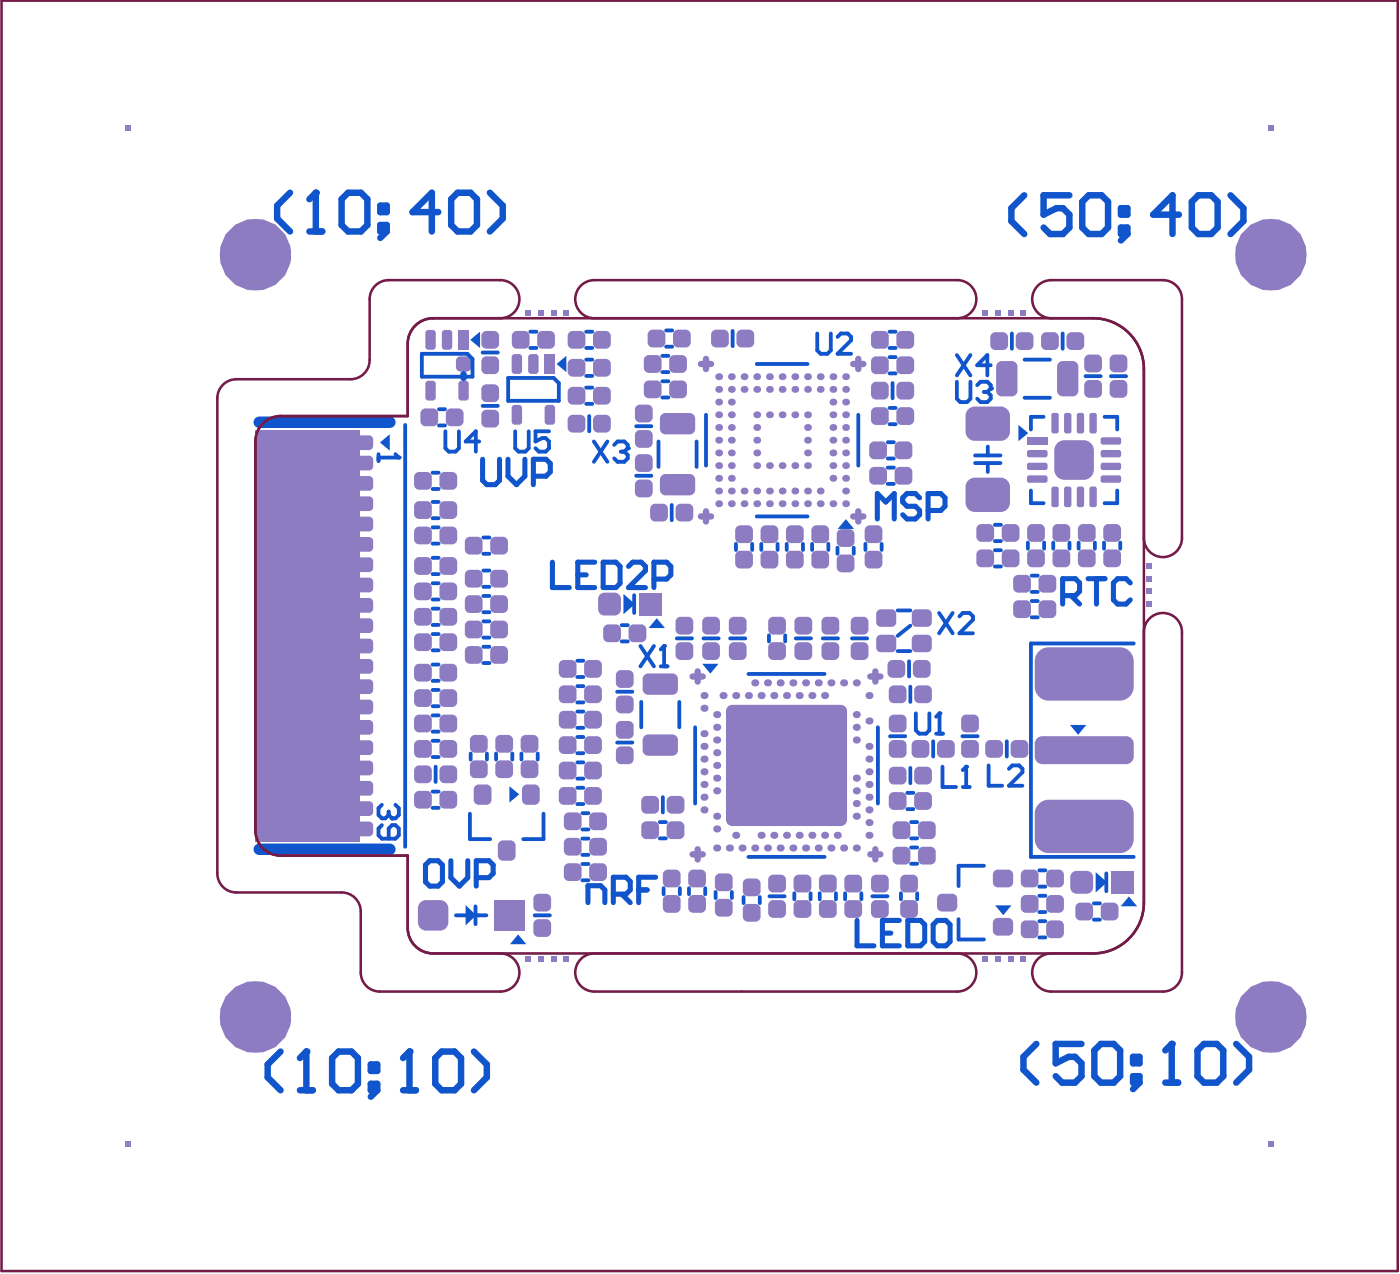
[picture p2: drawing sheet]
<svg xmlns="http://www.w3.org/2000/svg" width="183mm" height="167mm" viewBox="0 0 183 167" stroke-linecap="round" stroke-linejoin="round" font-family="sans-serif">
<g fill="none" stroke="#8e7cc3" stroke-width="7.1">
<circle cx="33.5" cy="33.4" r="1.1"/>
<circle cx="166.5" cy="33.4" r="1.1"/>
<circle cx="33.5" cy="133.2" r="1.1"/>
<circle cx="166.5" cy="133.2" r="1.1"/>
</g>
<g fill="#8e7cc3">
<path d="M16.5 16.4h.7v.7h-.7z" fill-rule="evenodd"/>
<path d="M16.5 149.5h.7v.7h-.7z" fill-rule="evenodd"/>
<path d="M73.9 125.2h.7v.7h-.7z" fill-rule="evenodd"/>
<path d="M68.9 125.2h.7v.7h-.7z" fill-rule="evenodd"/>
<path d="M70.5 125.2h.7v.7h-.7z" fill-rule="evenodd"/>
<path d="M72.2 125.2h.7v.7h-.7z" fill-rule="evenodd"/>
<path d="M128.8 125.2h.6v.7h-.6z" fill-rule="evenodd"/>
<path d="M130.4 125.2h.7v.7h-.7z" fill-rule="evenodd"/>
<path d="M132.1 125.2h.7v.7h-.7z" fill-rule="evenodd"/>
<path d="M133.7 125.2h.7v.7h-.7z" fill-rule="evenodd"/>
<path d="M166.2 149.5h.7v.7h-.7z" fill-rule="evenodd"/>
<path d="M133.7 40.7h.7v.7h-.7z" fill-rule="evenodd"/>
<path d="M128.8 40.7h.6v.7h-.6z" fill-rule="evenodd"/>
<path d="M130.4 40.7h.7v.7h-.7z" fill-rule="evenodd"/>
<path d="M132.1 40.7h.7v.7h-.7z" fill-rule="evenodd"/>
<path d="M72.2 40.7h.7v.7h-.7z" fill-rule="evenodd"/>
<path d="M166.2 16.4h.7v.7h-.7z" fill-rule="evenodd"/>
<path d="M73.9 40.7h.7v.7h-.7z" fill-rule="evenodd"/>
<path d="M68.9 40.7h.7v.7h-.7z" fill-rule="evenodd"/>
<path d="M70.5 40.7h.7v.7h-.7z" fill-rule="evenodd"/>
<path d="M150.3 78.8h.7v.7h-.7z" fill-rule="evenodd"/>
<path d="M150.3 73.8h.7v.7h-.7z" fill-rule="evenodd"/>
<path d="M150.3 75.5h.7v.6h-.7z" fill-rule="evenodd"/>
<path d="M150.3 77.1h.7v.7h-.7z" fill-rule="evenodd"/>
</g>
<path d="M33.5 56.3h13.6v53.9h-13.6z" fill="#8e7cc3"/>
<path d="M91.8 47.7h1.4M92.5 47v1.3M111.8 47.7h1.3M112.5 47v1.3M91.8 67.6h1.4M92.5 67v1.3M111.8 67.6h1.3M112.5 67v1.3" fill="none" stroke="#8e7cc3" stroke-width=".5"/>
<g fill="none" stroke="#8e7cc3" stroke-width=".83">
<path d="M91.8 47.7h1.4M92.5 47v1.3M111.8 47.7h1.3M112.5 47v1.3M91.8 67.6h1.4M92.5 67v1.3M111.8 67.6h1.3M112.5 67v1.3M90.8 88.6h1.3M91.4 87.9v1.4M114 88.6h1.4M114.7 87.9v1.4"/>
<path d="M90.8 111.9h1.3M91.4 111.2v1.4M114 111.9h1.4M114.7 111.2v1.4"/>
</g>
<g fill="#8e7cc3">
<path d="M123.4 117.1h1.4l.6 .6v1l-.6 .7h-1.4l-.6-.7v-1z" fill-rule="evenodd"/>
<path d="M130.1 114.6l.7-.7h1.3l.7 .7v1l-.7 .6h-1.3l-.7-.6z" fill-rule="evenodd"/>
<path d="M130.1 120.9l.7-.7h1.3l.7 .7v1l-.7 .6h-1.3l-.7-.6z" fill-rule="evenodd"/>
<path d="M60.5 49.9h.5l.4 .4v1.8l-.4 .4h-.5l-.4-.4v-1.8z" fill-rule="evenodd"/>
<path d="M55.7 50.3l.4-.4h.6l.4 .4v1.8l-.4 .4h-.6l-.4-.4z" fill-rule="evenodd"/>
<path d="M55.7 43.6l.4-.4h.6l.4 .4v1.8l-.4 .4h-.6l-.4-.4z" fill-rule="evenodd"/>
<path d="M57.9 43.6l.4-.4h.6l.4 .4v1.8l-.4 .4h-.6l-.4-.4z" fill-rule="evenodd"/>
<path d="M60.1 43.2h1.3v2.6h-1.3z" fill-rule="evenodd"/>
<path d="M95.9 92.3h14.3l.8 .8v14.3l-.8 .8h-14.3l-.8-.8v-14.3z" fill-rule="evenodd"/>
<path d="M65.9 110.1h1l.7 .6v1.4l-.7 .6h-1l-.7-.6v-1.4z" fill-rule="evenodd"/>
<path d="M62.7 102.7h1l.7 .7v1.3l-.7 .7h-1l-.6-.7v-1.3z" fill-rule="evenodd"/>
<path d="M69.1 102.7h1l.6 .7v1.3l-.6 .7h-1l-.7-.7v-1.3z" fill-rule="evenodd"/>
<path d="M86.5 62.8l.7-.7h3.2l.7 .7v1.3l-.7 .8h-3.2l-.7-.8z" fill-rule="evenodd"/>
<path d="M86.5 54.8l.7-.7h3.2l.7 .7v1.4l-.7 .7h-3.2l-.7-.7z" fill-rule="evenodd"/>
<path d="M71.8 53h.5l.4 .4v1.8l-.4 .4h-.5l-.4-.4v-1.8z" fill-rule="evenodd"/>
<path d="M67.5 53h.5l.4 .4v1.8l-.4 .4h-.5l-.5-.4v-1.8z" fill-rule="evenodd"/>
<path d="M67.5 46.4h.5l.4 .4v1.8l-.4 .4h-.5l-.5-.4v-1.8z" fill-rule="evenodd"/>
<path d="M69.6 46.4h.6l.4 .4v1.8l-.4 .4h-.6l-.4-.4v-1.8z" fill-rule="evenodd"/>
<path d="M71.4 46.4h1.3v2.6h-1.3z" fill-rule="evenodd"/>
<path d="M136.6 96.4h11l1 1v1.7l-1 1h-11l-1-1v-1.7z" fill-rule="evenodd"/>
<path d="M137.4 84.8h9.3l1.9 1.8v3.3l-1.9 1.9h-9.3l-1.8-1.9v-3.3z" fill-rule="evenodd"/>
<path d="M137.4 104.7h9.3l1.9 1.9v3.3l-1.9 1.8h-9.3l-1.8-1.8v-3.3z" fill-rule="evenodd"/>
<path d="M79.2 77.6h1.3l.9 .9v1.3l-.9 .8h-1.3l-.8-.8v-1.3z" fill-rule="evenodd"/>
<path d="M83.7 77.6h3v3h-3z" fill-rule="evenodd"/>
<path d="M115.4 79.8h1.4l.6 .6v1.1l-.6 .6h-1.4l-.6-.6v-1.1z" fill-rule="evenodd"/>
<path d="M120.1 79.8h1.4l.6 .6v1.1l-.6 .6h-1.4l-.6-.6v-1.1z" fill-rule="evenodd"/>
<path d="M120.1 83.1h1.4l.6 .6v1.1l-.6 .6h-1.4l-.6-.6v-1.1z" fill-rule="evenodd"/>
<path d="M115.4 83.1h1.4l.6 .6v1.1l-.6 .6h-1.4l-.6-.6v-1.1z" fill-rule="evenodd"/>
<path d="M84.9 96.2h3.2l.7 .7v1.4l-.7 .7h-3.2l-.7-.7v-1.4z" fill-rule="evenodd"/>
<path d="M84.9 88.2h3.2l.7 .7v1.4l-.7 .7h-3.2l-.7-.7v-1.4z" fill-rule="evenodd"/>
<path d="M64.7 117.9h4v4h-4z" fill-rule="evenodd"/>
<path d="M54.8 119l1-1.1h1.9l1 1.1v1.8l-1 1.1h-1.9l-1-1.1z" fill-rule="evenodd"/>
<path d="M134.6 57.3h2.7v.9h-2.7z" fill-rule="evenodd"/>
<path d="M134.9 58.9h2.1l.3 .3v.4l-.3 .3h-2.1l-.3-.3v-.4z" fill-rule="evenodd"/>
<path d="M134.9 60.6h2.1l.3 .3v.4l-.3 .3h-2.1l-.3-.3v-.4z" fill-rule="evenodd"/>
<path d="M134.9 62.3h2.1l.3 .3v.3l-.3 .3h-2.1l-.3-.3v-.3z" fill-rule="evenodd"/>
<path d="M137.8 64l.3-.3h.3l.3 .3v2.1l-.3 .3h-.3l-.3-.3z" fill-rule="evenodd"/>
<path d="M139.7 63.7h.4l.3 .3v2.1l-.3 .3h-.4l-.3-.3v-2.1z" fill-rule="evenodd"/>
<path d="M141.1 64l.3-.3h.4l.3 .3v2.1l-.3 .3h-.4l-.3-.3z" fill-rule="evenodd"/>
<path d="M143 63.7h.4l.3 .3v2.1l-.3 .3h-.4l-.2-.3v-2.1z" fill-rule="evenodd"/>
<path d="M144.5 62.3h2.1l.3 .3v.3l-.3 .3h-2.1l-.3-.3v-.3z" fill-rule="evenodd"/>
<path d="M144.5 60.6h2.1l.3 .3v.4l-.3 .3h-2.1l-.3-.3v-.4z" fill-rule="evenodd"/>
<path d="M144.5 58.9h2.1l.3 .3v.4l-.3 .3h-2.1l-.3-.3v-.4z" fill-rule="evenodd"/>
<path d="M144.5 57.3h2.1l.3 .3v.3l-.3 .3h-2.1l-.3-.3v-.3z" fill-rule="evenodd"/>
<path d="M143 54.1h.4l.3 .3v2.1l-.3 .3h-.4l-.2-.3v-2.1z" fill-rule="evenodd"/>
<path d="M141.1 54.4l.3-.3h.4l.3 .3v2.1l-.3 .3h-.4l-.3-.3z" fill-rule="evenodd"/>
<path d="M139.7 54.1h.4l.3 .3v2.1l-.3 .3h-.4l-.3-.3v-2.1z" fill-rule="evenodd"/>
<path d="M137.8 54.4l.3-.3h.3l.3 .3v2.1l-.3 .3h-.3l-.3-.3z" fill-rule="evenodd"/>
<path d="M139.5 57.7h2.5l1.3 1.3v2.5l-1.3 1.3h-2.5l-1.4-1.3v-2.5z" fill-rule="evenodd"/>
<path d="M139.2 47.3h1.4l.7 .7v3.2l-.7 .7h-1.4l-.7-.7v-3.2z" fill-rule="evenodd"/>
<path d="M131.3 47.3h1.3l.7 .7v3.2l-.7 .7h-1.3l-.8-.7v-3.2z" fill-rule="evenodd"/>
<path d="M127.7 62.6h3.4l1.2 1.2v2.1l-1.2 1.2h-3.4l-1.2-1.2v-2.1z" fill-rule="evenodd"/>
<path d="M127.7 53.2h3.4l1.2 1.3v2l-1.2 1.2h-3.4l-1.2-1.2v-2z" fill-rule="evenodd"/>
<path d="M145.6 114.1h3v3h-3z" fill-rule="evenodd"/>
<path d="M141.1 114.1h1.3l.8 .8v1.3l-.8 .9h-1.3l-.9-.9v-1.3z" fill-rule="evenodd"/>
<path d="M38 102.8l.5-.5h9.9l.5 .5v.9l-.5 .5h-9.9l-.5-.5z" fill-rule="evenodd"/>
<path d="M38.5 104.9h9.9l.5 .6v.8l-.5 .6h-9.9l-.5-.6v-.8z" fill-rule="evenodd"/>
<path d="M38.5 99.6h9.9l.5 .6v.8l-.5 .6h-9.9l-.5-.6v-.8z" fill-rule="evenodd"/>
<path d="M38.5 107.6h9.9l.5 .6v.8l-.5 .5h-9.9l-.5-.5v-.8z" fill-rule="evenodd"/>
<path d="M38.5 94.3h9.9l.5 .5v.9l-.5 .5h-9.9l-.5-.5v-.9z" fill-rule="evenodd"/>
<path d="M38 97.5l.5-.5h9.9l.5 .5v.8l-.5 .6h-9.9l-.5-.6z" fill-rule="evenodd"/>
<path d="M38.5 86.3h9.9l.5 .6v.8l-.5 .5h-9.9l-.5-.5v-.8z" fill-rule="evenodd"/>
<path d="M38.5 91.6h9.9l.5 .6v.8l-.5 .6h-9.9l-.5-.6v-.8z" fill-rule="evenodd"/>
<path d="M38.5 78.3h9.9l.5 .6v.8l-.5 .6h-9.9l-.5-.6v-.8z" fill-rule="evenodd"/>
<path d="M38 89.5l.5-.5h9.9l.5 .5v.9l-.5 .5h-9.9l-.5-.5z" fill-rule="evenodd"/>
<path d="M38.5 81h9.9l.5 .5v.9l-.5 .5h-9.9l-.5-.5v-.9z" fill-rule="evenodd"/>
<path d="M38 84.2l.5-.6h9.9l.5 .6v.8l-.5 .6h-9.9l-.5-.6z" fill-rule="evenodd"/>
<path d="M38.5 73h9.9l.5 .5v.9l-.5 .5h-9.9l-.5-.5v-.9z" fill-rule="evenodd"/>
<path d="M38.5 65h9.9l.5 .6v.8l-.5 .5h-9.9l-.5-.5v-.8z" fill-rule="evenodd"/>
<path d="M38 62.9l.5-.6h9.9l.5 .6v.8l-.5 .6h-9.9l-.5-.6z" fill-rule="evenodd"/>
<path d="M38.5 59.7h9.9l.5 .5v.9l-.5 .5h-9.9l-.5-.5v-.9z" fill-rule="evenodd"/>
<path d="M38 76.2l.5-.5h9.9l.5 .5v.8l-.5 .6h-9.9l-.5-.6z" fill-rule="evenodd"/>
<path d="M38 57.6l.5-.6h9.9l.5 .6v.8l-.5 .6h-9.9l-.5-.6z" fill-rule="evenodd"/>
<path d="M38 70.9l.5-.6h9.9l.5 .6v.8l-.5 .6h-9.9l-.5-.6z" fill-rule="evenodd"/>
<path d="M38.5 67.7h9.9l.5 .5v.9l-.5 .5h-9.9l-.5-.5v-.9z" fill-rule="evenodd"/>
<circle cx="60.7" cy="47.7" r="1.08"/>
<circle cx="129.1" cy="73.1" r="1.27"/>
<circle cx="132.4" cy="73.1" r="1.27"/>
<circle cx="129.1" cy="69.8" r="1.27"/>
<circle cx="132.4" cy="69.8" r="1.27"/>
<circle cx="77.7" cy="100.9" r="1.27"/>
<circle cx="74.4" cy="100.9" r="1.27"/>
<circle cx="104.1" cy="70" r="1.27"/>
<circle cx="104.1" cy="73.3" r="1.27"/>
<circle cx="88.8" cy="47.7" r="1.27"/>
<circle cx="85.5" cy="47.7" r="1.27"/>
<circle cx="138.2" cy="121.7" r="1.27"/>
<circle cx="134.9" cy="121.7" r="1.27"/>
<circle cx="69.4" cy="100.8" r="1.27"/>
<circle cx="69.4" cy="97.4" r="1.27"/>
<circle cx="77.7" cy="87.6" r="1.27"/>
<circle cx="74.4" cy="87.6" r="1.27"/>
<circle cx="74.4" cy="97.6" r="1.27"/>
<circle cx="77.7" cy="97.6" r="1.27"/>
<circle cx="74.4" cy="90.9" r="1.27"/>
<circle cx="77.7" cy="90.9" r="1.27"/>
<circle cx="77.7" cy="94.3" r="1.27"/>
<circle cx="74.4" cy="94.3" r="1.27"/>
<circle cx="134.9" cy="118.4" r="1.27"/>
<circle cx="138.2" cy="118.4" r="1.27"/>
<circle cx="94.8" cy="118.9" r="1.27"/>
<circle cx="94.8" cy="115.6" r="1.27"/>
<circle cx="98.5" cy="116.2" r="1.27"/>
<circle cx="98.5" cy="119.6" r="1.27"/>
<circle cx="108.5" cy="115.7" r="1.27"/>
<circle cx="108.5" cy="119.1" r="1.27"/>
<circle cx="105.1" cy="119.1" r="1.27"/>
<circle cx="105.1" cy="115.7" r="1.27"/>
<circle cx="142.1" cy="119.4" r="1.27"/>
<circle cx="145.4" cy="119.4" r="1.27"/>
<circle cx="138.2" cy="115.1" r="1.27"/>
<circle cx="134.9" cy="115.1" r="1.27"/>
<circle cx="58.7" cy="70.1" r="1.27"/>
<circle cx="55.4" cy="70.1" r="1.27"/>
<circle cx="58.7" cy="66.8" r="1.27"/>
<circle cx="55.4" cy="66.8" r="1.27"/>
<circle cx="75" cy="107.6" r="1.27"/>
<circle cx="78.4" cy="107.6" r="1.27"/>
<circle cx="78.4" cy="110.9" r="1.27"/>
<circle cx="75" cy="110.9" r="1.27"/>
<circle cx="78.4" cy="114.2" r="1.27"/>
<circle cx="75" cy="114.2" r="1.27"/>
<circle cx="74.4" cy="104.2" r="1.27"/>
<circle cx="77.7" cy="104.2" r="1.27"/>
<circle cx="88.5" cy="108.7" r="1.27"/>
<circle cx="85.2" cy="108.7" r="1.27"/>
<circle cx="88" cy="115.1" r="1.27"/>
<circle cx="88" cy="118.4" r="1.27"/>
<circle cx="91.3" cy="115.1" r="1.27"/>
<circle cx="91.3" cy="118.4" r="1.27"/>
<circle cx="55.4" cy="88.1" r="1.27"/>
<circle cx="58.7" cy="88.1" r="1.27"/>
<circle cx="55.4" cy="91.4" r="1.27"/>
<circle cx="58.7" cy="91.4" r="1.27"/>
<circle cx="66.1" cy="100.8" r="1.27"/>
<circle cx="66.1" cy="97.4" r="1.27"/>
<circle cx="139.1" cy="69.8" r="1.27"/>
<circle cx="139.1" cy="73.1" r="1.27"/>
<circle cx="135.7" cy="69.8" r="1.27"/>
<circle cx="135.7" cy="73.1" r="1.27"/>
<circle cx="142.4" cy="73.1" r="1.27"/>
<circle cx="142.4" cy="69.8" r="1.27"/>
<circle cx="65.4" cy="85.8" r="1.27"/>
<circle cx="62.1" cy="85.8" r="1.27"/>
<circle cx="65.4" cy="79.1" r="1.27"/>
<circle cx="62.1" cy="79.1" r="1.27"/>
<circle cx="65.4" cy="75.8" r="1.27"/>
<circle cx="62.1" cy="75.8" r="1.27"/>
<circle cx="55.4" cy="80.8" r="1.27"/>
<circle cx="58.7" cy="80.8" r="1.27"/>
<circle cx="58.7" cy="84.1" r="1.27"/>
<circle cx="55.4" cy="84.1" r="1.27"/>
<circle cx="55.4" cy="77.5" r="1.27"/>
<circle cx="58.7" cy="77.5" r="1.27"/>
<circle cx="55.4" cy="74.1" r="1.27"/>
<circle cx="58.7" cy="74.1" r="1.27"/>
<circle cx="65.4" cy="82.4" r="1.27"/>
<circle cx="62.1" cy="82.4" r="1.27"/>
<circle cx="145.7" cy="69.8" r="1.27"/>
<circle cx="145.7" cy="73.1" r="1.27"/>
<circle cx="133.9" cy="79.8" r="1.27"/>
<circle cx="137.2" cy="79.8" r="1.27"/>
<circle cx="137.2" cy="76.5" r="1.27"/>
<circle cx="133.9" cy="76.5" r="1.27"/>
<circle cx="62.1" cy="71.5" r="1.27"/>
<circle cx="65.4" cy="71.5" r="1.27"/>
<circle cx="85.5" cy="51" r="1.27"/>
<circle cx="88.8" cy="51" r="1.27"/>
<circle cx="86" cy="44.3" r="1.27"/>
<circle cx="89.3" cy="44.3" r="1.27"/>
<circle cx="55.4" cy="63" r="1.27"/>
<circle cx="58.7" cy="63" r="1.27"/>
<circle cx="118.6" cy="54.5" r="1.27"/>
<circle cx="115.3" cy="54.5" r="1.27"/>
<circle cx="119.1" cy="115.7" r="1.27"/>
<circle cx="119.1" cy="119.1" r="1.27"/>
<circle cx="111.8" cy="119.1" r="1.27"/>
<circle cx="111.8" cy="115.7" r="1.27"/>
<circle cx="55.4" cy="98.1" r="1.27"/>
<circle cx="58.7" cy="98.1" r="1.27"/>
<circle cx="55.4" cy="94.8" r="1.27"/>
<circle cx="58.7" cy="94.8" r="1.27"/>
<circle cx="121.4" cy="112.1" r="1.27"/>
<circle cx="118.1" cy="112.1" r="1.27"/>
<circle cx="121.4" cy="108.7" r="1.27"/>
<circle cx="118.1" cy="108.7" r="1.27"/>
<circle cx="93.2" cy="81.9" r="1.27"/>
<circle cx="93.2" cy="85.3" r="1.27"/>
<circle cx="101.8" cy="85.3" r="1.27"/>
<circle cx="101.8" cy="81.9" r="1.27"/>
<circle cx="108.8" cy="81.9" r="1.27"/>
<circle cx="108.8" cy="85.3" r="1.27"/>
<circle cx="117.6" cy="104.9" r="1.27"/>
<circle cx="120.9" cy="104.9" r="1.27"/>
<circle cx="120.9" cy="90.9" r="1.27"/>
<circle cx="117.6" cy="90.9" r="1.27"/>
<circle cx="120.8" cy="87.6" r="1.27"/>
<circle cx="117.5" cy="87.6" r="1.27"/>
<circle cx="120.9" cy="101.6" r="1.27"/>
<circle cx="117.6" cy="101.6" r="1.27"/>
<circle cx="120.6" cy="98.1" r="1.27"/>
<circle cx="123.9" cy="98.1" r="1.27"/>
<circle cx="133.6" cy="98.1" r="1.27"/>
<circle cx="130.3" cy="98.1" r="1.27"/>
<circle cx="127.1" cy="94.8" r="1.27"/>
<circle cx="127.1" cy="98.1" r="1.27"/>
<circle cx="117.6" cy="94.8" r="1.27"/>
<circle cx="117.6" cy="98.1" r="1.27"/>
<circle cx="85.2" cy="105.4" r="1.27"/>
<circle cx="88.5" cy="105.4" r="1.27"/>
<circle cx="81.9" cy="98.9" r="1.27"/>
<circle cx="81.9" cy="95.6" r="1.27"/>
<circle cx="81.9" cy="88.9" r="1.27"/>
<circle cx="81.9" cy="92.3" r="1.27"/>
<circle cx="96.7" cy="81.9" r="1.27"/>
<circle cx="96.7" cy="85.3" r="1.27"/>
<circle cx="101.8" cy="119.1" r="1.27"/>
<circle cx="101.8" cy="115.7" r="1.27"/>
<circle cx="115.3" cy="119.1" r="1.27"/>
<circle cx="115.3" cy="115.7" r="1.27"/>
<circle cx="105.3" cy="81.9" r="1.27"/>
<circle cx="105.3" cy="85.3" r="1.27"/>
<circle cx="112.6" cy="81.9" r="1.27"/>
<circle cx="112.6" cy="85.3" r="1.27"/>
<circle cx="89.7" cy="81.9" r="1.27"/>
<circle cx="89.7" cy="85.3" r="1.27"/>
<circle cx="137.6" cy="44.7" r="1.27"/>
<circle cx="140.9" cy="44.7" r="1.27"/>
<circle cx="134.3" cy="44.7" r="1.27"/>
<circle cx="130.9" cy="44.7" r="1.27"/>
<circle cx="146.6" cy="47.6" r="1.27"/>
<circle cx="146.6" cy="50.9" r="1.27"/>
<circle cx="143.2" cy="47.6" r="1.27"/>
<circle cx="143.2" cy="50.9" r="1.27"/>
<circle cx="64.2" cy="44.5" r="1.27"/>
<circle cx="64.2" cy="47.8" r="1.27"/>
<circle cx="59.6" cy="54.7" r="1.27"/>
<circle cx="56.3" cy="54.7" r="1.27"/>
<circle cx="78.9" cy="44.5" r="1.27"/>
<circle cx="75.5" cy="44.5" r="1.27"/>
<circle cx="68.2" cy="44.5" r="1.27"/>
<circle cx="71.6" cy="44.5" r="1.27"/>
<circle cx="75.5" cy="48.2" r="1.27"/>
<circle cx="78.9" cy="48.2" r="1.27"/>
<circle cx="75.5" cy="55.5" r="1.27"/>
<circle cx="78.9" cy="55.5" r="1.27"/>
<circle cx="64.2" cy="54.8" r="1.27"/>
<circle cx="64.2" cy="51.5" r="1.27"/>
<circle cx="78.9" cy="51.8" r="1.27"/>
<circle cx="75.5" cy="51.8" r="1.27"/>
<circle cx="115.1" cy="62.3" r="1.27"/>
<circle cx="118.4" cy="62.3" r="1.27"/>
<circle cx="89.7" cy="67.1" r="1.27"/>
<circle cx="86.4" cy="67.1" r="1.27"/>
<circle cx="100.8" cy="70" r="1.27"/>
<circle cx="100.8" cy="73.3" r="1.27"/>
<circle cx="97.5" cy="70" r="1.27"/>
<circle cx="97.5" cy="73.3" r="1.27"/>
<circle cx="58.7" cy="104.7" r="1.27"/>
<circle cx="55.4" cy="104.7" r="1.27"/>
<circle cx="58.7" cy="101.4" r="1.27"/>
<circle cx="55.4" cy="101.4" r="1.27"/>
<circle cx="110.8" cy="70.5" r="1.27"/>
<circle cx="110.8" cy="73.8" r="1.27"/>
<circle cx="107.5" cy="70" r="1.27"/>
<circle cx="107.5" cy="73.3" r="1.27"/>
<circle cx="62.7" cy="100.8" r="1.27"/>
<circle cx="62.7" cy="97.4" r="1.27"/>
<circle cx="83.5" cy="82.9" r="1.27"/>
<circle cx="80.2" cy="82.9" r="1.27"/>
<circle cx="114.5" cy="70" r="1.27"/>
<circle cx="114.5" cy="73.3" r="1.27"/>
<circle cx="94.3" cy="44.3" r="1.27"/>
<circle cx="97.7" cy="44.3" r="1.27"/>
<circle cx="118.4" cy="59" r="1.27"/>
<circle cx="115.1" cy="59" r="1.27"/>
<circle cx="115.3" cy="44.5" r="1.27"/>
<circle cx="118.6" cy="44.5" r="1.27"/>
<circle cx="71.1" cy="118.2" r="1.27"/>
<circle cx="71.1" cy="121.6" r="1.27"/>
<circle cx="115.3" cy="51.2" r="1.27"/>
<circle cx="118.6" cy="51.2" r="1.27"/>
<circle cx="84.4" cy="60.7" r="1.27"/>
<circle cx="84.4" cy="64" r="1.27"/>
<circle cx="84.4" cy="57.5" r="1.27"/>
<circle cx="84.4" cy="54.2" r="1.27"/>
<circle cx="115.3" cy="47.8" r="1.27"/>
<circle cx="118.6" cy="47.8" r="1.27"/>
</g>
<g fill="#8e7cc3">
<path d="M61.2 46.7a.58 .58 0 0 1 .5 .6h-.5z"/>
<path d="M59.9 46.8l.4-.1v.6h-.6z"/>
<path d="M59.7 48.1h.6v.6a.58 .58 0 0 1-.6-.6z"/>
<path d="M61.2 48.1h.5a.58 .58 0 0 1-.5 .6z"/>
<path d="M124.8 118.7h.6a.67 .67 0 0 1-.6 .7z"/>
<path d="M124.8 117.1a.67 .67 0 0 1 .6 .6h-.6z"/>
<path d="M123 117.3l.4-.2v.6h-.6z"/>
<path d="M122.8 118.7h.6v.7a.67 .67 0 0 1-.6-.7z"/>
<path d="M132.1 115.6h.7a.67 .67 0 0 1-.7 .6z"/>
<path d="M132.1 113.9a.67 .67 0 0 1 .7 .7h-.7z"/>
<path d="M130.3 114.1l.5-.2v.7h-.7z"/>
<path d="M130.1 115.6h.7v.6a.67 .67 0 0 1-.7-.6z"/>
<path d="M132.1 121.9h.7a.67 .67 0 0 1-.7 .6z"/>
<path d="M132.1 120.2a.67 .67 0 0 1 .7 .7h-.7z"/>
<path d="M130.3 120.4l.5-.2v.7h-.7z"/>
<path d="M130.1 121.9h.7v.6a.67 .67 0 0 1-.7-.6z"/>
<path d="M61 49.9h.2l.2 .4h-.4z"/>
<path d="M60.3 49.9h.2v.4h-.4z"/>
<path d="M60.1 52.1h.4v.4l-.2-.1z"/>
<path d="M61 52.1h.4a.41 .41 0 0 1-.4 .4z"/>
<path d="M56.7 49.9h.2l.2 .4h-.4z"/>
<path d="M55.9 49.9h.2v.4h-.4z"/>
<path d="M55.7 52.1h.4v.4l-.2-.1z"/>
<path d="M56.7 52.1h.4a.41 .41 0 0 1-.4 .4z"/>
<path d="M56.7 43.2l.2 .1 .2 .3h-.4z"/>
<path d="M55.9 43.3l.2-.1v.4h-.4z"/>
<path d="M55.7 45.4h.4v.4h-.2z"/>
<path d="M56.7 45.4h.4a.41 .41 0 0 1-.4 .4z"/>
<path d="M58.9 43.2l.2 .1 .2 .3h-.4z"/>
<path d="M58.1 43.3l.2-.1v.4h-.4z"/>
<path d="M57.9 45.4h.4v.4l-.3-.2z"/>
<path d="M58.9 45.4h.4a.41 .41 0 0 1-.4 .4z"/>
<path d="M129.6 73.6h.7a.67 .67 0 0 1-.7 .7z"/>
<path d="M129.6 72a.67 .67 0 0 1 .7 .6h-.7z"/>
<path d="M128.1 72.2l.5-.2v.6h-.7z"/>
<path d="M127.9 73.6h.7v.7a.67 .67 0 0 1-.7-.7z"/>
<path d="M132.9 73.6h.7a.67 .67 0 0 1-.7 .7z"/>
<path d="M132.9 72a.67 .67 0 0 1 .7 .6h-.7z"/>
<path d="M131.5 72.2l.4-.2v.6h-.6z"/>
<path d="M131.3 73.6h.6v.7a.67 .67 0 0 1-.6-.7z"/>
<path d="M129.6 70.3h.7a.67 .67 0 0 1-.7 .7z"/>
<path d="M129.6 68.6a.67 .67 0 0 1 .7 .7h-.7z"/>
<path d="M128.1 68.8l.5-.2v.7h-.7z"/>
<path d="M127.9 70.3h.7v.7a.67 .67 0 0 1-.7-.7z"/>
<path d="M132.9 70.3h.7a.67 .67 0 0 1-.7 .7z"/>
<path d="M132.9 68.6a.67 .67 0 0 1 .7 .7h-.7z"/>
<path d="M131.5 68.8l.4-.2v.7h-.6z"/>
<path d="M131.3 70.3h.6v.7a.67 .67 0 0 1-.6-.7z"/>
<path d="M110.2 92.3a.82 .82 0 0 1 .8 .8h-.8z"/>
<path d="M95.4 92.6l.5-.3v.8h-.8z"/>
<path d="M95.1 107.4h.8v.8a.82 .82 0 0 1-.8-.8z"/>
<path d="M110.2 107.4h.8a.82 .82 0 0 1-.8 .8z"/>
<path d="M76.7 99.9l.5-.1v.6h-.7z"/>
<path d="M76.5 101.4h.7v.7a.67 .67 0 0 1-.7-.7z"/>
<path d="M78.2 101.4h.7a.67 .67 0 0 1-.7 .7z"/>
<path d="M78.2 99.8a.67 .67 0 0 1 .7 .6h-.7z"/>
<path d="M73.4 99.9l.5-.1v.6h-.7z"/>
<path d="M73.2 101.4h.7v.7a.67 .67 0 0 1-.7-.7z"/>
<path d="M74.9 101.4h.6a.67 .67 0 0 1-.6 .7z"/>
<path d="M74.9 99.8a.67 .67 0 0 1 .6 .6h-.6z"/>
<path d="M104.6 68.8a.67 .67 0 0 1 .7 .7h-.7z"/>
<path d="M103.2 69l.4-.2v.7h-.6z"/>
<path d="M103 70.5h.6v.6a.67 .67 0 0 1-.6-.6z"/>
<path d="M104.6 70.5h.7a.67 .67 0 0 1-.7 .6z"/>
<path d="M104.6 72.1a.67 .67 0 0 1 .7 .7h-.7z"/>
<path d="M103.2 72.3l.4-.2v.7h-.6z"/>
<path d="M103 73.8h.6v.7a.67 .67 0 0 1-.6-.7z"/>
<path d="M104.6 73.8h.7a.67 .67 0 0 1-.7 .7z"/>
<path d="M66.9 110.1a.67 .67 0 0 1 .7 .6h-.7z"/>
<path d="M65.4 110.3l.5-.2v.6h-.7z"/>
<path d="M65.2 112.1h.7v.6a.67 .67 0 0 1-.7-.6z"/>
<path d="M66.9 112.1h.7a.67 .67 0 0 1-.7 .6z"/>
<path d="M63.7 102.7a.67 .67 0 0 1 .7 .7h-.7z"/>
<path d="M62.3 102.9l.4-.2v.7h-.6z"/>
<path d="M62.1 104.7h.6v.7a.67 .67 0 0 1-.6-.7z"/>
<path d="M63.7 104.7h.7a.67 .67 0 0 1-.7 .7z"/>
<path d="M70.1 102.7a.67 .67 0 0 1 .6 .7h-.6z"/>
<path d="M68.6 102.9l.5-.2v.7h-.7z"/>
<path d="M68.4 104.7h.7v.7a.67 .67 0 0 1-.7-.7z"/>
<path d="M70.1 104.7h.6a.67 .67 0 0 1-.6 .7z"/>
<path d="M86.7 62.3l.5-.2v.7h-.7z"/>
<path d="M86.5 64.1h.7v.8a.73 .73 0 0 1-.7-.8z"/>
<path d="M90.4 64.1h.7a.73 .73 0 0 1-.7 .8z"/>
<path d="M90.4 62.1a.73 .73 0 0 1 .7 .7h-.7z"/>
<path d="M86.7 54.3l.5-.2v.7h-.7z"/>
<path d="M86.5 56.2h.7v.7a.73 .73 0 0 1-.7-.7z"/>
<path d="M90.4 56.2h.7a.73 .73 0 0 1-.7 .7z"/>
<path d="M90.4 54.1a.73 .73 0 0 1 .7 .7h-.7z"/>
<path d="M72.3 53a.41 .41 0 0 1 .4 .4h-.4z"/>
<path d="M71.6 53.1l.2-.1v.4h-.4z"/>
<path d="M71.4 55.2h.4v.4l-.4-.2z"/>
<path d="M72.3 55.2h.4a.41 .41 0 0 1-.4 .4z"/>
<path d="M68 53a.41 .41 0 0 1 .4 .4h-.4z"/>
<path d="M67.2 53.1l.3-.1v.4h-.5z"/>
<path d="M67 55.2h.5v.4h-.3z"/>
<path d="M68 55.2h.4l-.2 .4h-.2z"/>
<path d="M68 46.4a.41 .41 0 0 1 .4 .4h-.4z"/>
<path d="M67.2 46.4h.3v.4h-.5z"/>
<path d="M67 48.6h.5v.4l-.4-.2z"/>
<path d="M68 48.6h.4l-.2 .3-.2 .1z"/>
<path d="M70.2 46.4a.41 .41 0 0 1 .4 .4h-.4z"/>
<path d="M69.4 46.4h.2v.4h-.4z"/>
<path d="M69.2 48.6h.4v.4l-.3-.2z"/>
<path d="M70.2 48.6h.4a.41 .41 0 0 1-.4 .4z"/>
<path d="M147.6 99.1h1a1 1 0 0 1-1 1z"/>
<path d="M147.6 96.4a1 1 0 0 1 1 1h-1z"/>
<path d="M135.9 96.7l.3-.2 .4-.1v1h-1l.1-.4z"/>
<path d="M135.6 99.1h1v1a1 1 0 0 1-1-1z"/>
<path d="M146.7 89.9h1.9a1.83 1.83 0 0 1-1.9 1.9z"/>
<path d="M146.7 84.8a1.83 1.83 0 0 1 1.9 1.8h-1.9z"/>
<path d="M136.1 85.3l.8-.5h.5v1.8h-1.8a1.83 1.83 0 0 1 .5-1.3z"/>
<path d="M135.6 89.9h1.8v1.9a1.83 1.83 0 0 1-1.8-1.9z"/>
<path d="M146.7 109.9h1.9a1.83 1.83 0 0 1-1.9 1.8z"/>
<path d="M146.7 104.7a1.83 1.83 0 0 1 1.9 1.9h-1.9z"/>
<path d="M136.1 105.3l.8-.5 .5-.1v1.9h-1.8a1.83 1.83 0 0 1 .5-1.3z"/>
<path d="M135.6 109.9h1.8v1.8a1.83 1.83 0 0 1-1.8-1.8z"/>
<path d="M87.9 46.7l.4-.2v.7h-.6z"/>
<path d="M87.7 48.2h.6v.6a.67 .67 0 0 1-.6-.6z"/>
<path d="M89.3 48.2h.7a.67 .67 0 0 1-.7 .6z"/>
<path d="M89.3 46.5a.67 .67 0 0 1 .7 .7h-.7z"/>
<path d="M84.6 46.7l.4-.2v.7h-.6z"/>
<path d="M84.4 48.2h.6v.6a.67 .67 0 0 1-.6-.6z"/>
<path d="M86 48.2h.7a.67 .67 0 0 1-.7 .6z"/>
<path d="M86 46.5a.67 .67 0 0 1 .7 .7h-.7z"/>
<path d="M138.7 122.2h.7a.67 .67 0 0 1-.7 .7z"/>
<path d="M138.7 120.6a.67 .67 0 0 1 .7 .6h-.7z"/>
<path d="M137.3 120.7l.4-.1v.6h-.6z"/>
<path d="M137.1 122.2h.6v.7a.67 .67 0 0 1-.6-.7z"/>
<path d="M135.4 122.2h.7a.67 .67 0 0 1-.7 .7z"/>
<path d="M135.4 120.6a.67 .67 0 0 1 .7 .6h-.7z"/>
<path d="M133.9 120.7l.5-.1v.6h-.6z"/>
<path d="M133.8 122.2h.6v.7a.67 .67 0 0 1-.6-.7z"/>
<path d="M68.2 101.3h.7v.6a.67 .67 0 0 1-.7-.6z"/>
<path d="M69.9 101.3h.7a.67 .67 0 0 1-.7 .6z"/>
<path d="M69.9 99.6a.67 .67 0 0 1 .7 .7h-.7z"/>
<path d="M68.4 99.8l.5-.2v.7h-.7z"/>
<path d="M68.2 97.9h.7v.7a.67 .67 0 0 1-.7-.7z"/>
<path d="M69.9 97.9h.7a.67 .67 0 0 1-.7 .7z"/>
<path d="M69.9 96.3a.67 .67 0 0 1 .7 .6h-.7z"/>
<path d="M68.4 96.5l.5-.2v.6h-.7z"/>
<path d="M76.7 86.6l.5-.2v.7h-.7z"/>
<path d="M76.5 88.1h.7v.7a.67 .67 0 0 1-.7-.7z"/>
<path d="M78.2 88.1h.7a.67 .67 0 0 1-.7 .7z"/>
<path d="M78.2 86.4a.67 .67 0 0 1 .7 .7h-.7z"/>
<path d="M73.4 86.6l.5-.2v.7h-.7z"/>
<path d="M73.2 88.1h.7v.7a.67 .67 0 0 1-.7-.7z"/>
<path d="M74.9 88.1h.6a.67 .67 0 0 1-.6 .7z"/>
<path d="M74.9 86.4a.67 .67 0 0 1 .6 .7h-.6z"/>
<path d="M73.4 96.6l.5-.2v.7h-.7z"/>
<path d="M73.2 98.1h.7v.7a.67 .67 0 0 1-.7-.7z"/>
<path d="M74.9 98.1h.6a.67 .67 0 0 1-.6 .7z"/>
<path d="M74.9 96.4a.67 .67 0 0 1 .6 .7h-.6z"/>
<path d="M76.7 96.6l.5-.2v.7h-.7z"/>
<path d="M76.5 98.1h.7v.7a.67 .67 0 0 1-.7-.7z"/>
<path d="M78.2 98.1h.7a.67 .67 0 0 1-.7 .7z"/>
<path d="M78.2 96.4a.67 .67 0 0 1 .7 .7h-.7z"/>
<path d="M74.9 91.4h.6a.67 .67 0 0 1-.6 .7z"/>
<path d="M74.9 89.8a.67 .67 0 0 1 .6 .6h-.6z"/>
<path d="M73.4 90l.5-.2v.6h-.7z"/>
<path d="M73.2 91.4h.7v.7a.67 .67 0 0 1-.7-.7z"/>
<path d="M78.2 91.4h.7a.67 .67 0 0 1-.7 .7z"/>
<path d="M78.2 89.8a.67 .67 0 0 1 .7 .6h-.7z"/>
<path d="M76.7 90l.5-.2v.6h-.7z"/>
<path d="M76.5 91.4h.7v.7a.67 .67 0 0 1-.7-.7z"/>
<path d="M78.2 94.8h.7a.67 .67 0 0 1-.7 .6z"/>
<path d="M78.2 93.1a.67 .67 0 0 1 .7 .7h-.7z"/>
<path d="M76.7 93.3l.5-.2v.7h-.7z"/>
<path d="M76.5 94.8h.7v.6a.67 .67 0 0 1-.7-.6z"/>
<path d="M74.9 94.8h.6a.67 .67 0 0 1-.6 .6z"/>
<path d="M74.9 93.1a.67 .67 0 0 1 .6 .7h-.6z"/>
<path d="M73.4 93.3l.5-.2v.7h-.7z"/>
<path d="M73.2 94.8h.7v.6a.67 .67 0 0 1-.7-.6z"/>
<path d="M133.9 117.4l.5-.2v.7h-.6z"/>
<path d="M133.8 118.9h.6v.7a.67 .67 0 0 1-.6-.7z"/>
<path d="M135.4 118.9h.7a.67 .67 0 0 1-.7 .7z"/>
<path d="M135.4 117.2a.67 .67 0 0 1 .7 .7h-.7z"/>
<path d="M137.3 117.4l.4-.2v.7h-.6z"/>
<path d="M137.1 118.9h.6v.7a.67 .67 0 0 1-.6-.7z"/>
<path d="M138.7 118.9h.7a.67 .67 0 0 1-.7 .7z"/>
<path d="M138.7 117.2a.67 .67 0 0 1 .7 .7h-.7z"/>
<path d="M95.3 117.7a.67 .67 0 0 1 .7 .7h-.7z"/>
<path d="M93.9 117.9l.4-.2v.7h-.6z"/>
<path d="M93.7 119.4h.6v.7a.67 .67 0 0 1-.6-.7z"/>
<path d="M95.3 119.4h.7a.67 .67 0 0 1-.7 .7z"/>
<path d="M95.3 114.4a.67 .67 0 0 1 .7 .7h-.7z"/>
<path d="M93.9 114.6l.4-.2v.7h-.6z"/>
<path d="M93.7 116.1h.6v.6a.67 .67 0 0 1-.6-.6z"/>
<path d="M95.3 116.1h.7a.67 .67 0 0 1-.7 .6z"/>
<path d="M99 115.1a.67 .67 0 0 1 .7 .6h-.7z"/>
<path d="M97.5 115.3l.5-.2v.6h-.7z"/>
<path d="M97.3 116.7h.7v.7a.67 .67 0 0 1-.7-.7z"/>
<path d="M99 116.7h.7a.67 .67 0 0 1-.7 .7z"/>
<path d="M99 118.4a.67 .67 0 0 1 .7 .7h-.7z"/>
<path d="M97.5 118.6l.5-.2v.7h-.7z"/>
<path d="M97.3 120.1h.7v.6a.67 .67 0 0 1-.7-.6z"/>
<path d="M99 120.1h.7a.67 .67 0 0 1-.7 .6z"/>
<path d="M109 114.6a.67 .67 0 0 1 .6 .6h-.6z"/>
<path d="M107.5 114.8l.5-.2v.6h-.7z"/>
<path d="M107.3 116.2h.7v.7a.67 .67 0 0 1-.7-.7z"/>
<path d="M109 116.2h.6a.67 .67 0 0 1-.6 .7z"/>
<path d="M109 117.9a.67 .67 0 0 1 .6 .7h-.6z"/>
<path d="M107.5 118.1l.5-.2v.7h-.7z"/>
<path d="M107.3 119.6h.7v.6a.67 .67 0 0 1-.7-.6z"/>
<path d="M109 119.6h.6a.67 .67 0 0 1-.6 .6z"/>
<path d="M105.6 117.9a.67 .67 0 0 1 .7 .7h-.7z"/>
<path d="M104.2 118.1l.4-.2v.7h-.6z"/>
<path d="M104 119.6h.6v.6a.67 .67 0 0 1-.6-.6z"/>
<path d="M105.6 119.6h.7a.67 .67 0 0 1-.7 .6z"/>
<path d="M105.6 114.6a.67 .67 0 0 1 .7 .6h-.7z"/>
<path d="M104.2 114.8l.4-.2v.6h-.6z"/>
<path d="M104 116.2h.6v.7a.67 .67 0 0 1-.6-.7z"/>
<path d="M105.6 116.2h.7a.67 .67 0 0 1-.7 .7z"/>
<path d="M141.1 118.4l.5-.2v.7h-.7z"/>
<path d="M140.9 119.9h.7v.7a.67 .67 0 0 1-.7-.7z"/>
<path d="M142.6 119.9h.6a.67 .67 0 0 1-.6 .7z"/>
<path d="M142.6 118.2a.67 .67 0 0 1 .6 .7h-.6z"/>
<path d="M144.4 118.4l.5-.2v.7h-.7z"/>
<path d="M144.2 119.9h.7v.7a.67 .67 0 0 1-.7-.7z"/>
<path d="M145.9 119.9h.7a.67 .67 0 0 1-.7 .7z"/>
<path d="M145.9 118.2a.67 .67 0 0 1 .7 .7h-.7z"/>
<path d="M138.7 115.6h.7a.67 .67 0 0 1-.7 .6z"/>
<path d="M138.7 113.9a.67 .67 0 0 1 .7 .7h-.7z"/>
<path d="M137.3 114.1l.4-.2v.7h-.6z"/>
<path d="M137.1 115.6h.6v.6a.67 .67 0 0 1-.6-.6z"/>
<path d="M135.4 115.6h.7a.67 .67 0 0 1-.7 .6z"/>
<path d="M135.4 113.9a.67 .67 0 0 1 .7 .7h-.7z"/>
<path d="M133.9 114.1l.5-.2v.7h-.6z"/>
<path d="M133.8 115.6h.6v.6a.67 .67 0 0 1-.6-.6z"/>
<path d="M57.8 69.2l.4-.2v.6h-.6z"/>
<path d="M57.6 70.6h.6v.7a.67 .67 0 0 1-.6-.7z"/>
<path d="M59.2 70.6h.7a.67 .67 0 0 1-.7 .7z"/>
<path d="M59.2 69a.67 .67 0 0 1 .7 .6h-.7z"/>
<path d="M54.4 69.2l.5-.2v.6h-.6z"/>
<path d="M54.3 70.6h.6v.7a.67 .67 0 0 1-.6-.7z"/>
<path d="M55.9 70.6h.7a.67 .67 0 0 1-.7 .7z"/>
<path d="M55.9 69a.67 .67 0 0 1 .7 .6h-.7z"/>
<path d="M80.5 79.8h.9a.83 .83 0 0 1-.9 .8z"/>
<path d="M80.5 77.6a.83 .83 0 0 1 .9 .9h-.9z"/>
<path d="M78.6 77.9l.6-.3v.9h-.8z"/>
<path d="M78.4 79.8h.8v.8a.83 .83 0 0 1-.8-.8z"/>
<path d="M57.8 65.8l.4-.2v.7h-.6z"/>
<path d="M57.6 67.3h.6v.7a.67 .67 0 0 1-.6-.7z"/>
<path d="M59.2 67.3h.7a.67 .67 0 0 1-.7 .7z"/>
<path d="M59.2 65.6a.67 .67 0 0 1 .7 .7h-.7z"/>
<path d="M54.4 65.8l.5-.2v.7h-.6z"/>
<path d="M54.3 67.3h.6v.7a.67 .67 0 0 1-.6-.7z"/>
<path d="M55.9 67.3h.7a.67 .67 0 0 1-.7 .7z"/>
<path d="M55.9 65.6a.67 .67 0 0 1 .7 .7h-.7z"/>
<path d="M74.1 106.6l.4-.2v.7h-.6z"/>
<path d="M73.9 108.1h.6v.6a.67 .67 0 0 1-.6-.6z"/>
<path d="M75.5 108.1h.7a.67 .67 0 0 1-.7 .6z"/>
<path d="M75.5 106.4a.67 .67 0 0 1 .7 .7h-.7z"/>
<path d="M77.4 106.6l.5-.2v.7h-.7z"/>
<path d="M77.2 108.1h.7v.6a.67 .67 0 0 1-.7-.6z"/>
<path d="M78.9 108.1h.6a.67 .67 0 0 1-.6 .6z"/>
<path d="M78.9 106.4a.67 .67 0 0 1 .6 .7h-.6z"/>
<path d="M78.9 111.4h.6a.67 .67 0 0 1-.6 .7z"/>
<path d="M78.9 109.7a.67 .67 0 0 1 .6 .7h-.6z"/>
<path d="M77.4 109.9l.5-.2v.7h-.7z"/>
<path d="M77.2 111.4h.7v.7a.67 .67 0 0 1-.7-.7z"/>
<path d="M75.5 111.4h.7a.67 .67 0 0 1-.7 .7z"/>
<path d="M75.5 109.7a.67 .67 0 0 1 .7 .7h-.7z"/>
<path d="M74.1 109.9l.4-.2v.7h-.6z"/>
<path d="M73.9 111.4h.6v.7a.67 .67 0 0 1-.6-.7z"/>
<path d="M78.9 114.7h.6a.67 .67 0 0 1-.6 .7z"/>
<path d="M78.9 113.1a.67 .67 0 0 1 .6 .6h-.6z"/>
<path d="M77.4 113.3l.5-.2v.6h-.7z"/>
<path d="M77.2 114.7h.7v.7a.67 .67 0 0 1-.7-.7z"/>
<path d="M75.5 114.7h.7a.67 .67 0 0 1-.7 .7z"/>
<path d="M75.5 113.1a.67 .67 0 0 1 .7 .6h-.7z"/>
<path d="M74.1 113.3l.4-.2v.6h-.6z"/>
<path d="M73.9 114.7h.6v.7a.67 .67 0 0 1-.6-.7z"/>
<path d="M73.4 103.3l.5-.2v.6h-.7z"/>
<path d="M73.2 104.7h.7v.7a.67 .67 0 0 1-.7-.7z"/>
<path d="M74.9 104.7h.6a.67 .67 0 0 1-.6 .7z"/>
<path d="M74.9 103.1a.67 .67 0 0 1 .6 .6h-.6z"/>
<path d="M76.7 103.3l.5-.2v.6h-.7z"/>
<path d="M76.5 104.7h.7v.7a.67 .67 0 0 1-.7-.7z"/>
<path d="M78.2 104.7h.7a.67 .67 0 0 1-.7 .7z"/>
<path d="M78.2 103.1a.67 .67 0 0 1 .7 .6h-.7z"/>
<path d="M89 109.2h.7a.67 .67 0 0 1-.7 .7z"/>
<path d="M89 107.6a.67 .67 0 0 1 .7 .6h-.7z"/>
<path d="M87.5 107.8l.5-.2v.6h-.6z"/>
<path d="M87.4 109.2h.6v.7a.67 .67 0 0 1-.6-.7z"/>
<path d="M85.7 109.2h.7a.67 .67 0 0 1-.7 .7z"/>
<path d="M85.7 107.6a.67 .67 0 0 1 .7 .6h-.7z"/>
<path d="M84.2 107.8l.5-.2v.6h-.7z"/>
<path d="M84 109.2h.7v.7a.67 .67 0 0 1-.7-.7z"/>
<path d="M88.5 113.9a.67 .67 0 0 1 .7 .7h-.7z"/>
<path d="M87 114.1l.5-.2v.7h-.6z"/>
<path d="M86.9 115.6h.6v.6a.67 .67 0 0 1-.6-.6z"/>
<path d="M88.5 115.6h.7a.67 .67 0 0 1-.7 .6z"/>
<path d="M88.5 117.2a.67 .67 0 0 1 .7 .7h-.7z"/>
<path d="M87 117.4l.5-.2v.7h-.6z"/>
<path d="M86.9 118.9h.6v.7a.67 .67 0 0 1-.6-.7z"/>
<path d="M88.5 118.9h.7a.67 .67 0 0 1-.7 .7z"/>
<path d="M91.8 113.9a.67 .67 0 0 1 .7 .7h-.7z"/>
<path d="M90.4 114.1l.4-.2v.7h-.6z"/>
<path d="M90.2 115.6h.6v.6a.67 .67 0 0 1-.6-.6z"/>
<path d="M91.8 115.6h.7a.67 .67 0 0 1-.7 .6z"/>
<path d="M91.8 117.2a.67 .67 0 0 1 .7 .7h-.7z"/>
<path d="M90.4 117.4l.4-.2v.7h-.6z"/>
<path d="M90.2 118.9h.6v.7a.67 .67 0 0 1-.6-.7z"/>
<path d="M91.8 118.9h.7a.67 .67 0 0 1-.7 .7z"/>
<path d="M54.4 87.1l.5-.2v.7h-.6z"/>
<path d="M54.3 88.6h.6v.7a.67 .67 0 0 1-.6-.7z"/>
<path d="M55.9 88.6h.7a.67 .67 0 0 1-.7 .7z"/>
<path d="M55.9 86.9a.67 .67 0 0 1 .7 .7h-.7z"/>
<path d="M57.8 87.1l.4-.2v.7h-.6z"/>
<path d="M57.6 88.6h.6v.7a.67 .67 0 0 1-.6-.7z"/>
<path d="M59.2 88.6h.7a.67 .67 0 0 1-.7 .7z"/>
<path d="M59.2 86.9a.67 .67 0 0 1 .7 .7h-.7z"/>
<path d="M54.4 90.5l.5-.2v.6h-.6z"/>
<path d="M54.3 91.9h.6v.7a.67 .67 0 0 1-.6-.7z"/>
<path d="M55.9 91.9h.7a.67 .67 0 0 1-.7 .7z"/>
<path d="M55.9 90.3a.67 .67 0 0 1 .7 .6h-.7z"/>
<path d="M57.8 90.5l.4-.2v.6h-.6z"/>
<path d="M57.6 91.9h.6v.7a.67 .67 0 0 1-.6-.7z"/>
<path d="M59.2 91.9h.7a.67 .67 0 0 1-.7 .7z"/>
<path d="M59.2 90.3a.67 .67 0 0 1 .7 .6h-.7z"/>
<path d="M64.9 101.3h.7v.6a.67 .67 0 0 1-.7-.6z"/>
<path d="M66.6 101.3h.6a.67 .67 0 0 1-.6 .6z"/>
<path d="M66.6 99.6a.67 .67 0 0 1 .6 .7h-.6z"/>
<path d="M65.1 99.8l.5-.2v.7h-.7z"/>
<path d="M64.9 97.9h.7v.7a.67 .67 0 0 1-.7-.7z"/>
<path d="M66.6 97.9h.6a.67 .67 0 0 1-.6 .7z"/>
<path d="M66.6 96.3a.67 .67 0 0 1 .6 .6h-.6z"/>
<path d="M65.1 96.5l.5-.2v.6h-.7z"/>
<path d="M139.6 68.6a.67 .67 0 0 1 .6 .7h-.6z"/>
<path d="M138.1 68.8l.5-.2v.7h-.7z"/>
<path d="M137.9 70.3h.7v.7a.67 .67 0 0 1-.7-.7z"/>
<path d="M139.6 70.3h.6a.67 .67 0 0 1-.6 .7z"/>
<path d="M139.6 72a.67 .67 0 0 1 .6 .6h-.6z"/>
<path d="M138.1 72.2l.5-.2v.6h-.7z"/>
<path d="M137.9 73.6h.7v.7a.67 .67 0 0 1-.7-.7z"/>
<path d="M139.6 73.6h.6a.67 .67 0 0 1-.6 .7z"/>
<path d="M136.2 68.6a.67 .67 0 0 1 .7 .7h-.7z"/>
<path d="M134.8 68.8l.4-.2v.7h-.6z"/>
<path d="M134.6 70.3h.6v.7a.67 .67 0 0 1-.6-.7z"/>
<path d="M136.2 70.3h.7a.67 .67 0 0 1-.7 .7z"/>
<path d="M136.2 72a.67 .67 0 0 1 .7 .6h-.7z"/>
<path d="M134.8 72.2l.4-.2v.6h-.6z"/>
<path d="M134.6 73.6h.6v.7a.67 .67 0 0 1-.6-.7z"/>
<path d="M136.2 73.6h.7a.67 .67 0 0 1-.7 .7z"/>
<path d="M141.2 73.6h.7v.7a.67 .67 0 0 1-.7-.7z"/>
<path d="M142.9 73.6h.7a.67 .67 0 0 1-.7 .7z"/>
<path d="M142.9 72a.67 .67 0 0 1 .7 .6h-.7z"/>
<path d="M141.4 72.2l.5-.2v.6h-.7z"/>
<path d="M141.2 70.3h.7v.7a.67 .67 0 0 1-.7-.7z"/>
<path d="M142.9 70.3h.7a.67 .67 0 0 1-.7 .7z"/>
<path d="M142.9 68.6a.67 .67 0 0 1 .7 .7h-.7z"/>
<path d="M141.4 68.8l.5-.2v.7h-.7z"/>
<path d="M64.4 84.8l.5-.2v.7h-.7z"/>
<path d="M64.2 86.3h.7v.6a.67 .67 0 0 1-.7-.6z"/>
<path d="M65.9 86.3h.7a.67 .67 0 0 1-.7 .6z"/>
<path d="M65.9 84.6a.67 .67 0 0 1 .7 .7h-.7z"/>
<path d="M61.1 84.8l.5-.2v.7h-.7z"/>
<path d="M60.9 86.3h.7v.6a.67 .67 0 0 1-.7-.6z"/>
<path d="M62.6 86.3h.6a.67 .67 0 0 1-.6 .6z"/>
<path d="M62.6 84.6a.67 .67 0 0 1 .6 .7h-.6z"/>
<path d="M64.4 78.2l.5-.2v.6h-.7z"/>
<path d="M64.2 79.6h.7v.7a.67 .67 0 0 1-.7-.7z"/>
<path d="M65.9 79.6h.7a.67 .67 0 0 1-.7 .7z"/>
<path d="M65.9 78a.67 .67 0 0 1 .7 .6h-.7z"/>
<path d="M61.1 78.2l.5-.2v.6h-.7z"/>
<path d="M60.9 79.6h.7v.7a.67 .67 0 0 1-.7-.7z"/>
<path d="M62.6 79.6h.6a.67 .67 0 0 1-.6 .7z"/>
<path d="M62.6 78a.67 .67 0 0 1 .6 .6h-.6z"/>
<path d="M64.4 74.8l.5-.2v.7h-.7z"/>
<path d="M64.2 76.3h.7v.7a.67 .67 0 0 1-.7-.7z"/>
<path d="M65.9 76.3h.7a.67 .67 0 0 1-.7 .7z"/>
<path d="M65.9 74.6a.67 .67 0 0 1 .7 .7h-.7z"/>
<path d="M61.1 74.8l.5-.2v.7h-.7z"/>
<path d="M60.9 76.3h.7v.7a.67 .67 0 0 1-.7-.7z"/>
<path d="M62.6 76.3h.6a.67 .67 0 0 1-.6 .7z"/>
<path d="M62.6 74.6a.67 .67 0 0 1 .6 .7h-.6z"/>
<path d="M54.4 79.8l.5-.2v.7h-.6z"/>
<path d="M54.3 81.3h.6v.6a.67 .67 0 0 1-.6-.6z"/>
<path d="M55.9 81.3h.7a.67 .67 0 0 1-.7 .6z"/>
<path d="M55.9 79.6a.67 .67 0 0 1 .7 .7h-.7z"/>
<path d="M57.8 79.8l.4-.2v.7h-.6z"/>
<path d="M57.6 81.3h.6v.6a.67 .67 0 0 1-.6-.6z"/>
<path d="M59.2 81.3h.7a.67 .67 0 0 1-.7 .6z"/>
<path d="M59.2 79.6a.67 .67 0 0 1 .7 .7h-.7z"/>
<path d="M57.8 83.1l.4-.2v.7h-.6z"/>
<path d="M57.6 84.6h.6v.7a.67 .67 0 0 1-.6-.7z"/>
<path d="M59.2 84.6h.7a.67 .67 0 0 1-.7 .7z"/>
<path d="M59.2 82.9a.67 .67 0 0 1 .7 .7h-.7z"/>
<path d="M54.4 83.1l.5-.2v.7h-.6z"/>
<path d="M54.3 84.6h.6v.7a.67 .67 0 0 1-.6-.7z"/>
<path d="M55.9 84.6h.7a.67 .67 0 0 1-.7 .7z"/>
<path d="M55.9 82.9a.67 .67 0 0 1 .7 .7h-.7z"/>
<path d="M54.4 76.5l.5-.2v.7h-.6z"/>
<path d="M54.3 78h.6v.6a.67 .67 0 0 1-.6-.6z"/>
<path d="M55.9 78h.7a.67 .67 0 0 1-.7 .6z"/>
<path d="M55.9 76.3a.67 .67 0 0 1 .7 .7h-.7z"/>
<path d="M57.8 76.5l.4-.2v.7h-.6z"/>
<path d="M57.6 78h.6v.6a.67 .67 0 0 1-.6-.6z"/>
<path d="M59.2 78h.7a.67 .67 0 0 1-.7 .6z"/>
<path d="M59.2 76.3a.67 .67 0 0 1 .7 .7h-.7z"/>
<path d="M54.4 73.2l.5-.2v.6h-.6z"/>
<path d="M54.3 74.6h.6v.7a.67 .67 0 0 1-.6-.7z"/>
<path d="M55.9 74.6h.7a.67 .67 0 0 1-.7 .7z"/>
<path d="M55.9 73a.67 .67 0 0 1 .7 .6h-.7z"/>
<path d="M57.8 73.2l.4-.2v.6h-.6z"/>
<path d="M57.6 74.6h.6v.7a.67 .67 0 0 1-.6-.7z"/>
<path d="M59.2 74.6h.7a.67 .67 0 0 1-.7 .7z"/>
<path d="M59.2 73a.67 .67 0 0 1 .7 .6h-.7z"/>
<path d="M64.4 81.5l.5-.2v.6h-.7z"/>
<path d="M64.2 82.9h.7v.7a.67 .67 0 0 1-.7-.7z"/>
<path d="M65.9 82.9h.7a.67 .67 0 0 1-.7 .7z"/>
<path d="M65.9 81.3a.67 .67 0 0 1 .7 .6h-.7z"/>
<path d="M61.1 81.5l.5-.2v.6h-.7z"/>
<path d="M60.9 82.9h.7v.7a.67 .67 0 0 1-.7-.7z"/>
<path d="M62.6 82.9h.6a.67 .67 0 0 1-.6 .7z"/>
<path d="M62.6 81.3a.67 .67 0 0 1 .6 .6h-.6z"/>
<path d="M146.2 68.6a.67 .67 0 0 1 .7 .7h-.7z"/>
<path d="M144.8 68.8l.4-.2v.7h-.6z"/>
<path d="M144.6 70.3h.6v.7a.67 .67 0 0 1-.6-.7z"/>
<path d="M146.2 70.3h.7a.67 .67 0 0 1-.7 .7z"/>
<path d="M146.2 72a.67 .67 0 0 1 .7 .6h-.7z"/>
<path d="M144.8 72.2l.4-.2v.6h-.6z"/>
<path d="M144.6 73.6h.6v.7a.67 .67 0 0 1-.6-.7z"/>
<path d="M146.2 73.6h.7a.67 .67 0 0 1-.7 .7z"/>
<path d="M132.9 78.8l.5-.2v.7h-.6z"/>
<path d="M132.8 80.3h.6v.7a.67 .67 0 0 1-.6-.7z"/>
<path d="M134.4 80.3h.7a.67 .67 0 0 1-.7 .7z"/>
<path d="M134.4 78.6a.67 .67 0 0 1 .7 .7h-.7z"/>
<path d="M136.3 78.8l.4-.2v.7h-.6z"/>
<path d="M136.1 80.3h.6v.7a.67 .67 0 0 1-.6-.7z"/>
<path d="M137.7 80.3h.7a.67 .67 0 0 1-.7 .7z"/>
<path d="M137.7 78.6a.67 .67 0 0 1 .7 .7h-.7z"/>
<path d="M137.7 77h.7a.67 .67 0 0 1-.7 .6z"/>
<path d="M137.7 75.3a.67 .67 0 0 1 .7 .7h-.7z"/>
<path d="M136.3 75.5l.4-.2v.7h-.6z"/>
<path d="M136.1 77h.6v.6a.67 .67 0 0 1-.6-.6z"/>
<path d="M134.4 77h.7a.67 .67 0 0 1-.7 .6z"/>
<path d="M134.4 75.3a.67 .67 0 0 1 .7 .7h-.7z"/>
<path d="M132.9 75.5l.5-.2v.7h-.6z"/>
<path d="M132.8 77h.6v.6a.67 .67 0 0 1-.6-.6z"/>
<path d="M61.1 70.5l.5-.2v.7h-.7z"/>
<path d="M60.9 72h.7v.6a.67 .67 0 0 1-.7-.6z"/>
<path d="M62.6 72h.6a.67 .67 0 0 1-.6 .6z"/>
<path d="M62.6 70.3a.67 .67 0 0 1 .6 .7h-.6z"/>
<path d="M64.4 70.5l.5-.2v.7h-.7z"/>
<path d="M64.2 72h.7v.6a.67 .67 0 0 1-.7-.6z"/>
<path d="M65.9 72h.7a.67 .67 0 0 1-.7 .6z"/>
<path d="M65.9 70.3a.67 .67 0 0 1 .7 .7h-.7z"/>
<path d="M84.6 50l.4-.2v.7h-.6z"/>
<path d="M84.4 51.5h.6v.7a.67 .67 0 0 1-.6-.7z"/>
<path d="M86 51.5h.7a.67 .67 0 0 1-.7 .7z"/>
<path d="M86 49.8a.67 .67 0 0 1 .7 .7h-.7z"/>
<path d="M87.9 50l.4-.2v.7h-.6z"/>
<path d="M87.7 51.5h.6v.7a.67 .67 0 0 1-.6-.7z"/>
<path d="M89.3 51.5h.7a.67 .67 0 0 1-.7 .7z"/>
<path d="M89.3 49.8a.67 .67 0 0 1 .7 .7h-.7z"/>
<path d="M85.1 43.4l.4-.2v.6h-.6z"/>
<path d="M84.9 44.8h.6v.7a.67 .67 0 0 1-.6-.7z"/>
<path d="M86.5 44.8h.7a.67 .67 0 0 1-.7 .7z"/>
<path d="M86.5 43.2a.67 .67 0 0 1 .7 .6h-.7z"/>
<path d="M88.4 43.4l.4-.2v.6h-.6z"/>
<path d="M88.2 44.8h.6v.7a.67 .67 0 0 1-.6-.7z"/>
<path d="M89.8 44.8h.7a.67 .67 0 0 1-.7 .7z"/>
<path d="M89.8 43.2a.67 .67 0 0 1 .7 .6h-.7z"/>
<path d="M54.4 62l.5-.2v.7h-.6z"/>
<path d="M54.3 63.5h.6v.6a.67 .67 0 0 1-.6-.6z"/>
<path d="M55.9 63.5h.7a.67 .67 0 0 1-.7 .6z"/>
<path d="M55.9 61.8a.67 .67 0 0 1 .7 .7h-.7z"/>
<path d="M57.8 62l.4-.2v.7h-.6z"/>
<path d="M57.6 63.5h.6v.6a.67 .67 0 0 1-.6-.6z"/>
<path d="M59.2 63.5h.7a.67 .67 0 0 1-.7 .6z"/>
<path d="M59.2 61.8a.67 .67 0 0 1 .7 .7h-.7z"/>
<path d="M119.1 55h.7a.67 .67 0 0 1-.7 .7z"/>
<path d="M119.1 53.3a.67 .67 0 0 1 .7 .7h-.7z"/>
<path d="M117.6 53.5l.5-.2v.7h-.6z"/>
<path d="M117.5 55h.6v.7a.67 .67 0 0 1-.6-.7z"/>
<path d="M115.8 55h.7a.67 .67 0 0 1-.7 .7z"/>
<path d="M115.8 53.3a.67 .67 0 0 1 .7 .7h-.7z"/>
<path d="M114.3 53.5l.5-.2v.7h-.7z"/>
<path d="M114.1 55h.7v.7a.67 .67 0 0 1-.7-.7z"/>
<path d="M119.6 114.6a.67 .67 0 0 1 .7 .6h-.7z"/>
<path d="M118.1 114.8l.5-.2v.6h-.6z"/>
<path d="M118 116.2h.6v.7a.67 .67 0 0 1-.6-.7z"/>
<path d="M119.6 116.2h.7a.67 .67 0 0 1-.7 .7z"/>
<path d="M119.6 117.9a.67 .67 0 0 1 .7 .7h-.7z"/>
<path d="M118.1 118.1l.5-.2v.7h-.6z"/>
<path d="M118 119.6h.6v.6a.67 .67 0 0 1-.6-.6z"/>
<path d="M119.6 119.6h.7a.67 .67 0 0 1-.7 .6z"/>
<path d="M112.3 117.9a.67 .67 0 0 1 .7 .7h-.7z"/>
<path d="M110.8 118.1l.5-.2v.7h-.7z"/>
<path d="M110.6 119.6h.7v.6a.67 .67 0 0 1-.7-.6z"/>
<path d="M112.3 119.6h.7a.67 .67 0 0 1-.7 .6z"/>
<path d="M112.3 114.6a.67 .67 0 0 1 .7 .6h-.7z"/>
<path d="M110.8 114.8l.5-.2v.6h-.7z"/>
<path d="M110.6 116.2h.7v.7a.67 .67 0 0 1-.7-.7z"/>
<path d="M112.3 116.2h.7a.67 .67 0 0 1-.7 .7z"/>
<path d="M54.4 97.1l.5-.2v.7h-.6z"/>
<path d="M54.3 98.6h.6v.7a.67 .67 0 0 1-.6-.7z"/>
<path d="M55.9 98.6h.7a.67 .67 0 0 1-.7 .7z"/>
<path d="M55.9 96.9a.67 .67 0 0 1 .7 .7h-.7z"/>
<path d="M57.8 97.1l.4-.2v.7h-.6z"/>
<path d="M57.6 98.6h.6v.7a.67 .67 0 0 1-.6-.7z"/>
<path d="M59.2 98.6h.7a.67 .67 0 0 1-.7 .7z"/>
<path d="M59.2 96.9a.67 .67 0 0 1 .7 .7h-.7z"/>
<path d="M54.4 93.8l.5-.2v.7h-.6z"/>
<path d="M54.3 95.3h.6v.6a.67 .67 0 0 1-.6-.6z"/>
<path d="M55.9 95.3h.7a.67 .67 0 0 1-.7 .6z"/>
<path d="M55.9 93.6a.67 .67 0 0 1 .7 .7h-.7z"/>
<path d="M57.8 93.8l.4-.2v.7h-.6z"/>
<path d="M57.6 95.3h.6v.6a.67 .67 0 0 1-.6-.6z"/>
<path d="M59.2 95.3h.7a.67 .67 0 0 1-.7 .6z"/>
<path d="M59.2 93.6a.67 .67 0 0 1 .7 .7h-.7z"/>
<path d="M121.9 112.6h.7a.67 .67 0 0 1-.7 .6z"/>
<path d="M121.9 110.9a.67 .67 0 0 1 .7 .7h-.7z"/>
<path d="M120.5 111.1l.4-.2v.7h-.6z"/>
<path d="M120.3 112.6h.6v.6a.67 .67 0 0 1-.6-.6z"/>
<path d="M118.6 112.6h.7a.67 .67 0 0 1-.7 .6z"/>
<path d="M118.6 110.9a.67 .67 0 0 1 .7 .7h-.7z"/>
<path d="M117.2 111.1l.4-.2v.7h-.6z"/>
<path d="M117 112.6h.6v.6a.67 .67 0 0 1-.6-.6z"/>
<path d="M121.9 109.2h.7a.67 .67 0 0 1-.7 .7z"/>
<path d="M121.9 107.6a.67 .67 0 0 1 .7 .6h-.7z"/>
<path d="M120.5 107.8l.4-.2v.6h-.6z"/>
<path d="M120.3 109.2h.6v.7a.67 .67 0 0 1-.6-.7z"/>
<path d="M118.6 109.2h.7a.67 .67 0 0 1-.7 .7z"/>
<path d="M118.6 107.6a.67 .67 0 0 1 .7 .6h-.7z"/>
<path d="M117.2 107.8l.4-.2v.6h-.6z"/>
<path d="M117 109.2h.6v.7a.67 .67 0 0 1-.6-.7z"/>
<path d="M93.7 80.8a.67 .67 0 0 1 .6 .7h-.6z"/>
<path d="M92.2 81l.5-.2v.7h-.7z"/>
<path d="M92 82.4h.7v.7a.67 .67 0 0 1-.7-.7z"/>
<path d="M93.7 82.4h.6a.67 .67 0 0 1-.6 .7z"/>
<path d="M93.7 84.1a.67 .67 0 0 1 .6 .7h-.6z"/>
<path d="M92.2 84.3l.5-.2v.7h-.7z"/>
<path d="M92 85.8h.7v.6a.67 .67 0 0 1-.7-.6z"/>
<path d="M93.7 85.8h.6a.67 .67 0 0 1-.6 .6z"/>
<path d="M100.7 85.8h.6v.6a.67 .67 0 0 1-.6-.6z"/>
<path d="M102.3 85.8h.7a.67 .67 0 0 1-.7 .6z"/>
<path d="M102.3 84.1a.67 .67 0 0 1 .7 .7h-.7z"/>
<path d="M100.9 84.3l.4-.2v.7h-.6z"/>
<path d="M100.7 82.4h.6v.7a.67 .67 0 0 1-.6-.7z"/>
<path d="M102.3 82.4h.7a.67 .67 0 0 1-.7 .7z"/>
<path d="M102.3 80.8a.67 .67 0 0 1 .7 .7h-.7z"/>
<path d="M100.9 81l.4-.2v.7h-.6z"/>
<path d="M109.3 80.8a.67 .67 0 0 1 .7 .7h-.7z"/>
<path d="M107.8 81l.5-.2v.7h-.7z"/>
<path d="M107.6 82.4h.7v.7a.67 .67 0 0 1-.7-.7z"/>
<path d="M109.3 82.4h.7a.67 .67 0 0 1-.7 .7z"/>
<path d="M109.3 84.1a.67 .67 0 0 1 .7 .7h-.7z"/>
<path d="M107.8 84.3l.5-.2v.7h-.7z"/>
<path d="M107.6 85.8h.7v.6a.67 .67 0 0 1-.7-.6z"/>
<path d="M109.3 85.8h.7a.67 .67 0 0 1-.7 .6z"/>
<path d="M116.8 79.8a.61 .61 0 0 1 .6 .6h-.6z"/>
<path d="M115 80l.4-.2v.6h-.6z"/>
<path d="M114.8 81.5h.6v.6a.61 .61 0 0 1-.6-.6z"/>
<path d="M116.8 81.5h.6a.61 .61 0 0 1-.6 .6z"/>
<path d="M121.5 79.8a.61 .61 0 0 1 .6 .6h-.6z"/>
<path d="M119.6 80l.5-.2v.6h-.6z"/>
<path d="M119.5 81.5h.6v.6a.61 .61 0 0 1-.6-.6z"/>
<path d="M121.5 81.5h.6a.61 .61 0 0 1-.6 .6z"/>
<path d="M121.5 83.1a.61 .61 0 0 1 .6 .6h-.6z"/>
<path d="M119.6 83.3l.5-.2v.6h-.6z"/>
<path d="M119.5 84.8h.6v.6a.61 .61 0 0 1-.6-.6z"/>
<path d="M121.5 84.8h.6a.61 .61 0 0 1-.6 .6z"/>
<path d="M116.8 83.1a.61 .61 0 0 1 .6 .6h-.6z"/>
<path d="M115 83.3l.4-.2v.6h-.6z"/>
<path d="M114.8 84.8h.6v.6a.61 .61 0 0 1-.6-.6z"/>
<path d="M116.8 84.8h.6a.61 .61 0 0 1-.6 .6z"/>
<path d="M116.7 103.9l.4-.2v.7h-.6z"/>
<path d="M116.5 105.4h.6v.7a.67 .67 0 0 1-.6-.7z"/>
<path d="M118.1 105.4h.7a.67 .67 0 0 1-.7 .7z"/>
<path d="M118.1 103.7a.67 .67 0 0 1 .7 .7h-.7z"/>
<path d="M120 103.9l.4-.2v.7h-.6z"/>
<path d="M119.8 105.4h.6v.7a.67 .67 0 0 1-.6-.7z"/>
<path d="M121.4 105.4h.7a.67 .67 0 0 1-.7 .7z"/>
<path d="M121.4 103.7a.67 .67 0 0 1 .7 .7h-.7z"/>
<path d="M121.4 91.4h.7a.67 .67 0 0 1-.7 .7z"/>
<path d="M121.4 89.8a.67 .67 0 0 1 .7 .6h-.7z"/>
<path d="M120 90l.4-.2v.6h-.6z"/>
<path d="M119.8 91.4h.6v.7a.67 .67 0 0 1-.6-.7z"/>
<path d="M118.1 91.4h.7a.67 .67 0 0 1-.7 .7z"/>
<path d="M118.1 89.8a.67 .67 0 0 1 .7 .6h-.7z"/>
<path d="M116.7 90l.4-.2v.6h-.6z"/>
<path d="M116.5 91.4h.6v.7a.67 .67 0 0 1-.6-.7z"/>
<path d="M121.3 88.1h.6a.67 .67 0 0 1-.6 .7z"/>
<path d="M121.3 86.4a.67 .67 0 0 1 .6 .7h-.6z"/>
<path d="M119.8 86.6l.5-.2v.7h-.7z"/>
<path d="M119.6 88.1h.7v.7a.67 .67 0 0 1-.7-.7z"/>
<path d="M118 88.1h.6a.67 .67 0 0 1-.6 .7z"/>
<path d="M118 86.4a.67 .67 0 0 1 .6 .7h-.6z"/>
<path d="M116.5 86.6l.5-.2v.7h-.7z"/>
<path d="M116.3 88.1h.7v.7a.67 .67 0 0 1-.7-.7z"/>
<path d="M121.4 102.1h.7a.67 .67 0 0 1-.7 .6z"/>
<path d="M121.4 100.4a.67 .67 0 0 1 .7 .7h-.7z"/>
<path d="M120 100.6l.4-.2v.7h-.6z"/>
<path d="M119.8 102.1h.6v.6a.67 .67 0 0 1-.6-.6z"/>
<path d="M118.1 102.1h.7a.67 .67 0 0 1-.7 .6z"/>
<path d="M118.1 100.4a.67 .67 0 0 1 .7 .7h-.7z"/>
<path d="M116.7 100.6l.4-.2v.7h-.6z"/>
<path d="M116.5 102.1h.6v.6a.67 .67 0 0 1-.6-.6z"/>
<path d="M119.6 97.1l.5-.2v.7h-.7z"/>
<path d="M119.4 98.6h.7v.7a.67 .67 0 0 1-.7-.7z"/>
<path d="M121.1 98.6h.7a.67 .67 0 0 1-.7 .7z"/>
<path d="M121.1 96.9a.67 .67 0 0 1 .7 .7h-.7z"/>
<path d="M123 97.1l.4-.2v.7h-.6z"/>
<path d="M122.8 98.6h.6v.7a.67 .67 0 0 1-.6-.7z"/>
<path d="M124.4 98.6h.7a.67 .67 0 0 1-.7 .7z"/>
<path d="M124.4 96.9a.67 .67 0 0 1 .7 .7h-.7z"/>
<path d="M132.6 97.1l.5-.2v.7h-.7z"/>
<path d="M132.4 98.6h.7v.7a.67 .67 0 0 1-.7-.7z"/>
<path d="M134.1 98.6h.7a.67 .67 0 0 1-.7 .7z"/>
<path d="M134.1 96.9a.67 .67 0 0 1 .7 .7h-.7z"/>
<path d="M129.3 97.1l.5-.2v.7h-.7z"/>
<path d="M129.1 98.6h.7v.7a.67 .67 0 0 1-.7-.7z"/>
<path d="M130.8 98.6h.6a.67 .67 0 0 1-.6 .7z"/>
<path d="M130.8 96.9a.67 .67 0 0 1 .6 .7h-.6z"/>
<path d="M127.6 93.6a.67 .67 0 0 1 .7 .7h-.7z"/>
<path d="M126.1 93.8l.5-.2v.7h-.7z"/>
<path d="M125.9 95.3h.7v.6a.67 .67 0 0 1-.7-.6z"/>
<path d="M127.6 95.3h.7a.67 .67 0 0 1-.7 .6z"/>
<path d="M127.6 96.9a.67 .67 0 0 1 .7 .7h-.7z"/>
<path d="M126.1 97.1l.5-.2v.7h-.7z"/>
<path d="M125.9 98.6h.7v.7a.67 .67 0 0 1-.7-.7z"/>
<path d="M127.6 98.6h.7a.67 .67 0 0 1-.7 .7z"/>
<path d="M118.1 93.6a.67 .67 0 0 1 .7 .7h-.7z"/>
<path d="M116.7 93.8l.4-.2v.7h-.6z"/>
<path d="M116.5 95.3h.6v.6a.67 .67 0 0 1-.6-.6z"/>
<path d="M118.1 95.3h.7a.67 .67 0 0 1-.7 .6z"/>
<path d="M118.1 96.9a.67 .67 0 0 1 .7 .7h-.7z"/>
<path d="M116.7 97.1l.4-.2v.7h-.6z"/>
<path d="M116.5 98.6h.6v.7a.67 .67 0 0 1-.6-.7z"/>
<path d="M118.1 98.6h.7a.67 .67 0 0 1-.7 .7z"/>
<path d="M84.2 104.4l.5-.2v.7h-.7z"/>
<path d="M84 105.9h.7v.7a.67 .67 0 0 1-.7-.7z"/>
<path d="M85.7 105.9h.7a.67 .67 0 0 1-.7 .7z"/>
<path d="M85.7 104.2a.67 .67 0 0 1 .7 .7h-.7z"/>
<path d="M87.5 104.4l.5-.2v.7h-.6z"/>
<path d="M87.4 105.9h.6v.7a.67 .67 0 0 1-.6-.7z"/>
<path d="M89 105.9h.7a.67 .67 0 0 1-.7 .7z"/>
<path d="M89 104.2a.67 .67 0 0 1 .7 .7h-.7z"/>
<path d="M80.7 99.4h.7v.7a.67 .67 0 0 1-.7-.7z"/>
<path d="M82.4 99.4h.6a.67 .67 0 0 1-.6 .7z"/>
<path d="M82.4 97.8a.67 .67 0 0 1 .6 .6h-.6z"/>
<path d="M80.9 98l.5-.2v.6h-.7z"/>
<path d="M80.7 96.1h.7v.7a.67 .67 0 0 1-.7-.7z"/>
<path d="M82.4 96.1h.6a.67 .67 0 0 1-.6 .7z"/>
<path d="M82.4 94.4a.67 .67 0 0 1 .6 .7h-.6z"/>
<path d="M80.9 94.6l.5-.2v.7h-.7z"/>
<path d="M84.4 96.4l.5-.2v.7h-.7z"/>
<path d="M84.2 98.3h.7v.7a.73 .73 0 0 1-.7-.7z"/>
<path d="M88.1 98.3h.7a.73 .73 0 0 1-.7 .7z"/>
<path d="M88.1 96.2a.73 .73 0 0 1 .7 .7h-.7z"/>
<path d="M84.4 88.4l.5-.2v.7h-.7z"/>
<path d="M84.2 90.3h.7v.7a.73 .73 0 0 1-.7-.7z"/>
<path d="M88.1 90.3h.7a.73 .73 0 0 1-.7 .7z"/>
<path d="M88.1 88.2a.73 .73 0 0 1 .7 .7h-.7z"/>
<path d="M82.4 87.8a.67 .67 0 0 1 .6 .6h-.6z"/>
<path d="M80.9 88l.5-.2v.6h-.7z"/>
<path d="M80.7 89.4h.7v.7a.67 .67 0 0 1-.7-.7z"/>
<path d="M82.4 89.4h.6a.67 .67 0 0 1-.6 .7z"/>
<path d="M82.4 91.1a.67 .67 0 0 1 .6 .7h-.6z"/>
<path d="M80.9 91.3l.5-.2v.7h-.7z"/>
<path d="M80.7 92.8h.7v.6a.67 .67 0 0 1-.7-.6z"/>
<path d="M82.4 92.8h.6a.67 .67 0 0 1-.6 .6z"/>
<path d="M97.2 80.8a.67 .67 0 0 1 .6 .7h-.6z"/>
<path d="M95.7 81l.5-.2v.7h-.7z"/>
<path d="M95.5 82.4h.7v.7a.67 .67 0 0 1-.7-.7z"/>
<path d="M97.2 82.4h.6a.67 .67 0 0 1-.6 .7z"/>
<path d="M97.2 84.1a.67 .67 0 0 1 .6 .7h-.6z"/>
<path d="M95.7 84.3l.5-.2v.7h-.7z"/>
<path d="M95.5 85.8h.7v.6a.67 .67 0 0 1-.7-.6z"/>
<path d="M97.2 85.8h.6a.67 .67 0 0 1-.6 .6z"/>
<path d="M100.7 119.6h.6v.6a.67 .67 0 0 1-.6-.6z"/>
<path d="M102.3 119.6h.7a.67 .67 0 0 1-.7 .6z"/>
<path d="M102.3 117.9a.67 .67 0 0 1 .7 .7h-.7z"/>
<path d="M100.9 118.1l.4-.2v.7h-.6z"/>
<path d="M100.7 116.2h.6v.7a.67 .67 0 0 1-.6-.7z"/>
<path d="M102.3 116.2h.7a.67 .67 0 0 1-.7 .7z"/>
<path d="M102.3 114.6a.67 .67 0 0 1 .7 .6h-.7z"/>
<path d="M100.9 114.8l.4-.2v.6h-.6z"/>
<path d="M114.1 119.6h.7v.6a.67 .67 0 0 1-.7-.6z"/>
<path d="M115.8 119.6h.7a.67 .67 0 0 1-.7 .6z"/>
<path d="M115.8 117.9a.67 .67 0 0 1 .7 .7h-.7z"/>
<path d="M114.3 118.1l.5-.2v.7h-.7z"/>
<path d="M114.1 116.2h.7v.7a.67 .67 0 0 1-.7-.7z"/>
<path d="M115.8 116.2h.7a.67 .67 0 0 1-.7 .7z"/>
<path d="M115.8 114.6a.67 .67 0 0 1 .7 .6h-.7z"/>
<path d="M114.3 114.8l.5-.2v.6h-.7z"/>
<path d="M105.8 80.8a.67 .67 0 0 1 .6 .7h-.6z"/>
<path d="M104.3 81l.5-.2v.7h-.7z"/>
<path d="M104.1 82.4h.7v.7a.67 .67 0 0 1-.7-.7z"/>
<path d="M105.8 82.4h.6a.67 .67 0 0 1-.6 .7z"/>
<path d="M105.8 84.1a.67 .67 0 0 1 .6 .7h-.6z"/>
<path d="M104.3 84.3l.5-.2v.7h-.7z"/>
<path d="M104.1 85.8h.7v.6a.67 .67 0 0 1-.7-.6z"/>
<path d="M105.8 85.8h.6a.67 .67 0 0 1-.6 .6z"/>
<path d="M113.1 80.8a.67 .67 0 0 1 .7 .7h-.7z"/>
<path d="M111.7 81l.4-.2v.7h-.6z"/>
<path d="M111.5 82.4h.6v.7a.67 .67 0 0 1-.6-.7z"/>
<path d="M113.1 82.4h.7a.67 .67 0 0 1-.7 .7z"/>
<path d="M113.1 84.1a.67 .67 0 0 1 .7 .7h-.7z"/>
<path d="M111.7 84.3l.4-.2v.7h-.6z"/>
<path d="M111.5 85.8h.6v.6a.67 .67 0 0 1-.6-.6z"/>
<path d="M113.1 85.8h.7a.67 .67 0 0 1-.7 .6z"/>
<path d="M90.2 80.8a.67 .67 0 0 1 .6 .7h-.6z"/>
<path d="M88.7 81l.5-.2v.7h-.7z"/>
<path d="M88.5 82.4h.7v.7a.67 .67 0 0 1-.7-.7z"/>
<path d="M90.2 82.4h.6a.67 .67 0 0 1-.6 .7z"/>
<path d="M90.2 84.1a.67 .67 0 0 1 .6 .7h-.6z"/>
<path d="M88.7 84.3l.5-.2v.7h-.7z"/>
<path d="M88.5 85.8h.7v.6a.67 .67 0 0 1-.7-.6z"/>
<path d="M90.2 85.8h.6a.67 .67 0 0 1-.6 .6z"/>
<path d="M57.7 120.8h1a1.08 1.08 0 0 1-1 1.1z"/>
<path d="M57.7 117.9a1.08 1.08 0 0 1 1 1.1h-1z"/>
<path d="M55.2 118.1l.6-.2v1.1h-1v-.4z"/>
<path d="M54.8 120.8h1v1.1a1.08 1.08 0 0 1-1-1.1z"/>
<path d="M134.7 59l.2-.1v.3h-.3z"/>
<path d="M134.6 59.6h.3v.3l-.3-.1z"/>
<path d="M137 59.6h.3l-.2 .3h-.1z"/>
<path d="M137 58.9l.2 .2 .1 .1h-.3z"/>
<path d="M134.7 60.6h.2v.3h-.3z"/>
<path d="M134.6 61.3h.3v.3l-.3-.2z"/>
<path d="M137 61.3h.3l-.2 .2-.1 .1z"/>
<path d="M137 60.6l.2 .1 .1 .2h-.3z"/>
<path d="M134.7 62.3h.2v.3h-.3z"/>
<path d="M134.6 62.9h.3v.3l-.3-.1z"/>
<path d="M137 62.9h.3l-.2 .3h-.1z"/>
<path d="M137 62.3l.2 .1 .1 .2h-.3z"/>
<path d="M138.4 63.7l.2 .1 .1 .2h-.3z"/>
<path d="M137.9 63.8l.2-.1v.3h-.3z"/>
<path d="M137.8 66.1h.3v.3l-.3-.1z"/>
<path d="M138.4 66.1h.3l-.1 .3h-.2z"/>
<path d="M140.1 63.7l.2 .2 .1 .1h-.3z"/>
<path d="M139.6 63.8l.1-.1v.3h-.3z"/>
<path d="M139.4 66.1h.3v.3l-.2-.1z"/>
<path d="M140.1 66.1h.3l-.2 .3h-.1z"/>
<path d="M141.8 63.7l.2 .2 .1 .1h-.3z"/>
<path d="M141.2 63.8l.2-.1v.3h-.3z"/>
<path d="M141.1 66.1h.3v.3l-.3-.1z"/>
<path d="M141.8 66.1h.3l-.2 .3h-.1z"/>
<path d="M143.4 63.7l.2 .1 .1 .2h-.3z"/>
<path d="M142.9 63.8l.1-.1v.3h-.2z"/>
<path d="M142.8 66.1h.2v.3l-.2-.1z"/>
<path d="M143.4 66.1h.3l-.1 .3h-.2z"/>
<path d="M144.4 62.3h.1v.3h-.3z"/>
<path d="M144.2 62.9h.3v.3l-.2-.1z"/>
<path d="M146.6 62.9h.3l-.1 .3h-.2z"/>
<path d="M146.6 62.3l.3 .1v.2h-.3z"/>
<path d="M144.4 60.6h.1v.3h-.3z"/>
<path d="M144.2 61.3h.3v.3l-.2-.2z"/>
<path d="M146.6 61.3h.3l-.1 .2-.2 .1z"/>
<path d="M146.6 60.6h.2l.1 .3h-.3z"/>
<path d="M144.4 59l.1-.1v.3h-.3z"/>
<path d="M144.2 59.6h.3v.3l-.2-.1z"/>
<path d="M146.6 59.6h.3l-.1 .3h-.2z"/>
<path d="M146.6 58.9l.2 .1 .1 .2h-.3z"/>
<path d="M144.4 57.3h.1v.3h-.3z"/>
<path d="M144.2 57.9h.3v.3l-.2-.1z"/>
<path d="M146.6 57.9h.3l-.1 .3h-.2z"/>
<path d="M146.6 57.3h.2l.1 .3h-.3z"/>
<path d="M143.4 54.1l.3 .1v.2h-.3z"/>
<path d="M142.9 54.1h.1v.3h-.2z"/>
<path d="M142.8 56.5h.2v.3l-.2-.2z"/>
<path d="M143.4 56.5h.3l-.1 .2-.2 .1z"/>
<path d="M141.8 54.1l.2 .1 .1 .2h-.3z"/>
<path d="M141.2 54.1h.2v.3h-.3z"/>
<path d="M141.1 56.5h.3v.3l-.3-.2z"/>
<path d="M141.8 56.5h.3l-.2 .2-.1 .1z"/>
<path d="M140.1 54.1l.2 .1 .1 .2h-.3z"/>
<path d="M139.6 54.1h.1v.3h-.3z"/>
<path d="M139.4 56.5h.3v.3l-.1-.1z"/>
<path d="M140.1 56.5h.3l-.2 .2-.1 .1z"/>
<path d="M138.4 54.1l.3 .1v.2h-.3z"/>
<path d="M137.9 54.1h.2v.3h-.3z"/>
<path d="M137.8 56.5h.3v.3l-.2-.1z"/>
<path d="M138.4 56.5h.3l-.1 .2-.2 .1z"/>
<path d="M142 57.7a1.35 1.35 0 0 1 1.3 1.3h-1.3z"/>
<path d="M138.7 57.9l.4-.2h.4v1.3h-1.4l.1-.4z"/>
<path d="M138.1 61.5h1.4v1.3a1.35 1.35 0 0 1-1.4-1.3z"/>
<path d="M142 61.5h1.3a1.35 1.35 0 0 1-1.3 1.3z"/>
<path d="M136.6 43.7l.5-.2v.7h-.7z"/>
<path d="M136.4 45.2h.7v.6a.67 .67 0 0 1-.7-.6z"/>
<path d="M138.1 45.2h.6a.67 .67 0 0 1-.6 .6z"/>
<path d="M138.1 43.5a.67 .67 0 0 1 .6 .7h-.6z"/>
<path d="M139.9 43.7l.5-.2v.7h-.7z"/>
<path d="M139.7 45.2h.7v.6a.67 .67 0 0 1-.7-.6z"/>
<path d="M141.4 45.2h.7a.67 .67 0 0 1-.7 .6z"/>
<path d="M141.4 43.5a.67 .67 0 0 1 .7 .7h-.7z"/>
<path d="M138.5 51.2h.7v.7a.73 .73 0 0 1-.7-.7z"/>
<path d="M140.6 51.2h.7a.73 .73 0 0 1-.7 .7z"/>
<path d="M140.6 47.3a.73 .73 0 0 1 .7 .7h-.7z"/>
<path d="M138.7 47.5l.5-.2v.7h-.7z"/>
<path d="M130.5 51.2h.8v.7a.73 .73 0 0 1-.8-.7z"/>
<path d="M132.6 51.2h.7a.73 .73 0 0 1-.7 .7z"/>
<path d="M132.6 47.3a.73 .73 0 0 1 .7 .7h-.7z"/>
<path d="M130.7 47.5l.6-.2v.7h-.8z"/>
<path d="M134.8 45.2h.6a.67 .67 0 0 1-.6 .6z"/>
<path d="M134.8 43.5a.67 .67 0 0 1 .6 .7h-.6z"/>
<path d="M133.3 43.7l.5-.2v.7h-.7z"/>
<path d="M133.1 45.2h.7v.6a.67 .67 0 0 1-.7-.6z"/>
<path d="M131.4 45.2h.7a.67 .67 0 0 1-.7 .6z"/>
<path d="M131.4 43.5a.67 .67 0 0 1 .7 .7h-.7z"/>
<path d="M130 43.7l.4-.2v.7h-.6z"/>
<path d="M129.8 45.2h.6v.6a.67 .67 0 0 1-.6-.6z"/>
<path d="M147.1 46.4a.67 .67 0 0 1 .6 .7h-.6z"/>
<path d="M145.6 46.6l.5-.2v.7h-.7z"/>
<path d="M145.4 48.1h.7v.7a.67 .67 0 0 1-.7-.7z"/>
<path d="M147.1 48.1h.6a.67 .67 0 0 1-.6 .7z"/>
<path d="M147.1 49.8a.67 .67 0 0 1 .6 .6h-.6z"/>
<path d="M145.6 50l.5-.2v.6h-.7z"/>
<path d="M145.4 51.4h.7v.7a.67 .67 0 0 1-.7-.7z"/>
<path d="M147.1 51.4h.6a.67 .67 0 0 1-.6 .7z"/>
<path d="M143.7 46.4a.67 .67 0 0 1 .7 .7h-.7z"/>
<path d="M142.3 46.6l.4-.2v.7h-.6z"/>
<path d="M142.1 48.1h.6v.7a.67 .67 0 0 1-.6-.7z"/>
<path d="M143.7 48.1h.7a.67 .67 0 0 1-.7 .7z"/>
<path d="M143.7 49.8a.67 .67 0 0 1 .7 .6h-.7z"/>
<path d="M142.3 50l.4-.2v.6h-.6z"/>
<path d="M142.1 51.4h.6v.7a.67 .67 0 0 1-.6-.7z"/>
<path d="M143.7 51.4h.7a.67 .67 0 0 1-.7 .7z"/>
<path d="M131.1 62.6a1.21 1.21 0 0 1 1.2 1.2h-1.2z"/>
<path d="M127 62.8l.7-.2v1.2h-1.2l.1-.4z"/>
<path d="M126.5 65.9h1.2v1.2a1.21 1.21 0 0 1-1.2-1.2z"/>
<path d="M131.1 65.9h1.2a1.21 1.21 0 0 1-1.2 1.2z"/>
<path d="M131.1 53.2a1.21 1.21 0 0 1 1.2 1.3h-1.2z"/>
<path d="M127 53.5l.7-.3v1.3h-1.2l.1-.4z"/>
<path d="M126.5 56.5h1.2v1.2a1.21 1.21 0 0 1-1.2-1.2z"/>
<path d="M131.1 56.5h1.2a1.21 1.21 0 0 1-1.2 1.2z"/>
<path d="M63.1 45h.6v.7a.67 .67 0 0 1-.6-.7z"/>
<path d="M64.7 45h.7a.67 .67 0 0 1-.7 .7z"/>
<path d="M64.7 43.3a.67 .67 0 0 1 .7 .7h-.7z"/>
<path d="M63.3 43.5l.4-.2v.7h-.6z"/>
<path d="M63.1 48.3h.6v.7a.67 .67 0 0 1-.6-.7z"/>
<path d="M64.7 48.3h.7a.67 .67 0 0 1-.7 .7z"/>
<path d="M64.7 46.7a.67 .67 0 0 1 .7 .6h-.7z"/>
<path d="M63.3 46.9l.4-.2v.6h-.6z"/>
<path d="M58.6 53.7l.5-.2v.7h-.7z"/>
<path d="M58.4 55.2h.7v.6a.67 .67 0 0 1-.7-.6z"/>
<path d="M60.1 55.2h.6a.67 .67 0 0 1-.6 .6z"/>
<path d="M60.1 53.5a.67 .67 0 0 1 .6 .7h-.6z"/>
<path d="M55.3 53.7l.5-.2v.7h-.7z"/>
<path d="M55.1 55.2h.7v.6a.67 .67 0 0 1-.7-.6z"/>
<path d="M56.7 55.2h.7a.67 .67 0 0 1-.7 .6z"/>
<path d="M56.7 53.5a.67 .67 0 0 1 .7 .7h-.7z"/>
<path d="M77.9 43.5l.5-.2v.7h-.7z"/>
<path d="M77.7 45h.7v.7a.67 .67 0 0 1-.7-.7z"/>
<path d="M79.4 45h.6a.67 .67 0 0 1-.6 .7z"/>
<path d="M79.4 43.3a.67 .67 0 0 1 .6 .7h-.6z"/>
<path d="M74.6 43.5l.4-.2v.7h-.6z"/>
<path d="M74.4 45h.6v.7a.67 .67 0 0 1-.6-.7z"/>
<path d="M76 45h.7a.67 .67 0 0 1-.7 .7z"/>
<path d="M76 43.3a.67 .67 0 0 1 .7 .7h-.7z"/>
<path d="M68.7 45h.7a.67 .67 0 0 1-.7 .7z"/>
<path d="M68.7 43.3a.67 .67 0 0 1 .7 .7h-.7z"/>
<path d="M67.3 43.5l.4-.2v.7h-.6z"/>
<path d="M67.1 45h.6v.7a.67 .67 0 0 1-.6-.7z"/>
<path d="M72.1 45h.6a.67 .67 0 0 1-.6 .7z"/>
<path d="M72.1 43.3a.67 .67 0 0 1 .6 .7h-.6z"/>
<path d="M70.6 43.5l.5-.2v.7h-.7z"/>
<path d="M70.4 45h.7v.7a.67 .67 0 0 1-.7-.7z"/>
<path d="M76 48.7h.7a.67 .67 0 0 1-.7 .6z"/>
<path d="M76 47a.67 .67 0 0 1 .7 .7h-.7z"/>
<path d="M74.6 47.2l.4-.2v.7h-.6z"/>
<path d="M74.4 48.7h.6v.6a.67 .67 0 0 1-.6-.6z"/>
<path d="M79.4 48.7h.6a.67 .67 0 0 1-.6 .6z"/>
<path d="M79.4 47a.67 .67 0 0 1 .6 .7h-.6z"/>
<path d="M77.9 47.2l.5-.2v.7h-.7z"/>
<path d="M77.7 48.7h.7v.6a.67 .67 0 0 1-.7-.6z"/>
<path d="M76 56h.7a.67 .67 0 0 1-.7 .7z"/>
<path d="M76 54.3a.67 .67 0 0 1 .7 .7h-.7z"/>
<path d="M74.6 54.5l.4-.2v.7h-.6z"/>
<path d="M74.4 56h.6v.7a.67 .67 0 0 1-.6-.7z"/>
<path d="M79.4 56h.6a.67 .67 0 0 1-.6 .7z"/>
<path d="M79.4 54.3a.67 .67 0 0 1 .6 .7h-.6z"/>
<path d="M77.9 54.5l.5-.2v.7h-.7z"/>
<path d="M77.7 56h.7v.7a.67 .67 0 0 1-.7-.7z"/>
<path d="M64.7 53.7a.67 .67 0 0 1 .7 .6h-.7z"/>
<path d="M63.3 53.9l.4-.2v.6h-.6z"/>
<path d="M63.1 55.3h.6v.7a.67 .67 0 0 1-.6-.7z"/>
<path d="M64.7 55.3h.7a.67 .67 0 0 1-.7 .7z"/>
<path d="M64.7 50.3a.67 .67 0 0 1 .7 .7h-.7z"/>
<path d="M63.3 50.5l.4-.2v.7h-.6z"/>
<path d="M63.1 52h.6v.7a.67 .67 0 0 1-.6-.7z"/>
<path d="M64.7 52h.7a.67 .67 0 0 1-.7 .7z"/>
<path d="M77.9 50.9l.5-.2v.6h-.7z"/>
<path d="M77.7 52.3h.7v.7a.67 .67 0 0 1-.7-.7z"/>
<path d="M79.4 52.3h.6a.67 .67 0 0 1-.6 .7z"/>
<path d="M79.4 50.7a.67 .67 0 0 1 .6 .6h-.6z"/>
<path d="M74.6 50.9l.4-.2v.6h-.6z"/>
<path d="M74.4 52.3h.6v.7a.67 .67 0 0 1-.6-.7z"/>
<path d="M76 52.3h.7a.67 .67 0 0 1-.7 .7z"/>
<path d="M76 50.7a.67 .67 0 0 1 .7 .6h-.7z"/>
<path d="M115.6 62.8h.6a.67 .67 0 0 1-.6 .7z"/>
<path d="M115.6 61.2a.67 .67 0 0 1 .6 .6h-.6z"/>
<path d="M114.1 61.3l.5-.1v.6h-.7z"/>
<path d="M113.9 62.8h.7v.7a.67 .67 0 0 1-.7-.7z"/>
<path d="M118.9 62.8h.6a.67 .67 0 0 1-.6 .7z"/>
<path d="M118.9 61.2a.67 .67 0 0 1 .6 .6h-.6z"/>
<path d="M117.4 61.3l.5-.1v.6h-.7z"/>
<path d="M117.2 62.8h.7v.7a.67 .67 0 0 1-.7-.7z"/>
<path d="M88.7 66.2l.5-.2v.6h-.7z"/>
<path d="M88.5 67.6h.7v.7a.67 .67 0 0 1-.7-.7z"/>
<path d="M90.2 67.6h.6a.67 .67 0 0 1-.6 .7z"/>
<path d="M90.2 66a.67 .67 0 0 1 .6 .6h-.6z"/>
<path d="M85.4 66.2l.5-.2v.6h-.7z"/>
<path d="M85.2 67.6h.7v.7a.67 .67 0 0 1-.7-.7z"/>
<path d="M86.9 67.6h.6a.67 .67 0 0 1-.6 .7z"/>
<path d="M86.9 66a.67 .67 0 0 1 .6 .6h-.6z"/>
<path d="M99.7 70.5h.6v.6a.67 .67 0 0 1-.6-.6z"/>
<path d="M101.3 70.5h.7a.67 .67 0 0 1-.7 .6z"/>
<path d="M101.3 68.8a.67 .67 0 0 1 .7 .7h-.7z"/>
<path d="M99.9 69l.4-.2v.7h-.6z"/>
<path d="M99.7 73.8h.6v.7a.67 .67 0 0 1-.6-.7z"/>
<path d="M101.3 73.8h.7a.67 .67 0 0 1-.7 .7z"/>
<path d="M101.3 72.1a.67 .67 0 0 1 .7 .7h-.7z"/>
<path d="M99.9 72.3l.4-.2v.7h-.6z"/>
<path d="M96.3 70.5h.7v.6a.67 .67 0 0 1-.7-.6z"/>
<path d="M98 70.5h.7a.67 .67 0 0 1-.7 .6z"/>
<path d="M98 68.8a.67 .67 0 0 1 .7 .7h-.7z"/>
<path d="M96.5 69l.5-.2v.7h-.7z"/>
<path d="M96.3 73.8h.7v.7a.67 .67 0 0 1-.7-.7z"/>
<path d="M98 73.8h.7a.67 .67 0 0 1-.7 .7z"/>
<path d="M98 72.1a.67 .67 0 0 1 .7 .7h-.7z"/>
<path d="M96.5 72.3l.5-.2v.7h-.7z"/>
<path d="M57.8 103.8l.4-.2v.6h-.6z"/>
<path d="M57.6 105.2h.6v.7a.67 .67 0 0 1-.6-.7z"/>
<path d="M59.2 105.2h.7a.67 .67 0 0 1-.7 .7z"/>
<path d="M59.2 103.6a.67 .67 0 0 1 .7 .6h-.7z"/>
<path d="M54.4 103.8l.5-.2v.6h-.6z"/>
<path d="M54.3 105.2h.6v.7a.67 .67 0 0 1-.6-.7z"/>
<path d="M55.9 105.2h.7a.67 .67 0 0 1-.7 .7z"/>
<path d="M55.9 103.6a.67 .67 0 0 1 .7 .6h-.7z"/>
<path d="M59.2 101.9h.7a.67 .67 0 0 1-.7 .7z"/>
<path d="M59.2 100.3a.67 .67 0 0 1 .7 .6h-.7z"/>
<path d="M57.8 100.4l.4-.1v.6h-.6z"/>
<path d="M57.6 101.9h.6v.7a.67 .67 0 0 1-.6-.7z"/>
<path d="M55.9 101.9h.7a.67 .67 0 0 1-.7 .7z"/>
<path d="M55.9 100.3a.67 .67 0 0 1 .7 .6h-.7z"/>
<path d="M54.4 100.4l.5-.1v.6h-.6z"/>
<path d="M54.3 101.9h.6v.7a.67 .67 0 0 1-.6-.7z"/>
<path d="M109.6 71h.7v.6a.67 .67 0 0 1-.7-.6z"/>
<path d="M111.3 71h.7a.67 .67 0 0 1-.7 .6z"/>
<path d="M111.3 69.3a.67 .67 0 0 1 .7 .7h-.7z"/>
<path d="M109.8 69.5l.5-.2v.7h-.7z"/>
<path d="M109.6 74.3h.7v.7a.67 .67 0 0 1-.7-.7z"/>
<path d="M111.3 74.3h.7a.67 .67 0 0 1-.7 .7z"/>
<path d="M111.3 72.6a.67 .67 0 0 1 .7 .7h-.7z"/>
<path d="M109.8 72.8l.5-.2v.7h-.7z"/>
<path d="M106.3 70.5h.7v.6a.67 .67 0 0 1-.7-.6z"/>
<path d="M108 70.5h.6a.67 .67 0 0 1-.6 .6z"/>
<path d="M108 68.8a.67 .67 0 0 1 .6 .7h-.6z"/>
<path d="M106.5 69l.5-.2v.7h-.7z"/>
<path d="M106.3 73.8h.7v.7a.67 .67 0 0 1-.7-.7z"/>
<path d="M108 73.8h.6a.67 .67 0 0 1-.6 .7z"/>
<path d="M108 72.1a.67 .67 0 0 1 .6 .7h-.6z"/>
<path d="M106.5 72.3l.5-.2v.7h-.7z"/>
<path d="M63.2 99.6a.67 .67 0 0 1 .7 .7h-.7z"/>
<path d="M61.8 99.8l.4-.2v.7h-.6z"/>
<path d="M61.6 101.3h.6v.6a.67 .67 0 0 1-.6-.6z"/>
<path d="M63.2 101.3h.7a.67 .67 0 0 1-.7 .6z"/>
<path d="M63.2 96.3a.67 .67 0 0 1 .7 .6h-.7z"/>
<path d="M61.8 96.5l.4-.2v.6h-.6z"/>
<path d="M61.6 97.9h.6v.7a.67 .67 0 0 1-.6-.7z"/>
<path d="M63.2 97.9h.7a.67 .67 0 0 1-.7 .7z"/>
<path d="M142.4 116.2h.8a.83 .83 0 0 1-.8 .9z"/>
<path d="M142.4 114.1a.83 .83 0 0 1 .8 .8h-.8z"/>
<path d="M140.5 114.3l.6-.2v.8h-.9z"/>
<path d="M140.2 116.2h.9v.9a.83 .83 0 0 1-.9-.9z"/>
<path d="M82.6 82l.4-.2v.6h-.6z"/>
<path d="M82.4 83.4h.6v.7a.67 .67 0 0 1-.6-.7z"/>
<path d="M84 83.4h.7a.67 .67 0 0 1-.7 .7z"/>
<path d="M84 81.8a.67 .67 0 0 1 .7 .6h-.7z"/>
<path d="M79.2 82l.5-.2v.6h-.7z"/>
<path d="M79 83.4h.7v.7a.67 .67 0 0 1-.7-.7z"/>
<path d="M80.7 83.4h.7a.67 .67 0 0 1-.7 .7z"/>
<path d="M80.7 81.8a.67 .67 0 0 1 .7 .6h-.7z"/>
<path d="M113.3 70.5h.7v.6a.67 .67 0 0 1-.7-.6z"/>
<path d="M115 70.5h.6a.67 .67 0 0 1-.6 .6z"/>
<path d="M115 68.8a.67 .67 0 0 1 .6 .7h-.6z"/>
<path d="M113.5 69l.5-.2v.7h-.7z"/>
<path d="M113.3 73.8h.7v.7a.67 .67 0 0 1-.7-.7z"/>
<path d="M115 73.8h.6a.67 .67 0 0 1-.6 .7z"/>
<path d="M115 72.1a.67 .67 0 0 1 .6 .7h-.6z"/>
<path d="M113.5 72.3l.5-.2v.7h-.7z"/>
<path d="M94.8 44.8h.7a.67 .67 0 0 1-.7 .7z"/>
<path d="M94.8 43.2a.67 .67 0 0 1 .7 .6h-.7z"/>
<path d="M93.4 43.4l.4-.2v.6h-.6z"/>
<path d="M93.2 44.8h.6v.7a.67 .67 0 0 1-.6-.7z"/>
<path d="M98.2 44.8h.6a.67 .67 0 0 1-.6 .7z"/>
<path d="M98.2 43.2a.67 .67 0 0 1 .6 .6h-.6z"/>
<path d="M96.7 43.4l.5-.2v.6h-.7z"/>
<path d="M96.5 44.8h.7v.7a.67 .67 0 0 1-.7-.7z"/>
<path d="M117.4 58l.5-.2v.7h-.7z"/>
<path d="M117.2 59.5h.7v.7a.67 .67 0 0 1-.7-.7z"/>
<path d="M118.9 59.5h.6a.67 .67 0 0 1-.6 .7z"/>
<path d="M118.9 57.8a.67 .67 0 0 1 .6 .7h-.6z"/>
<path d="M114.1 58l.5-.2v.7h-.7z"/>
<path d="M113.9 59.5h.7v.7a.67 .67 0 0 1-.7-.7z"/>
<path d="M115.6 59.5h.6a.67 .67 0 0 1-.6 .7z"/>
<path d="M115.6 57.8a.67 .67 0 0 1 .6 .7h-.6z"/>
<path d="M115.8 45h.7a.67 .67 0 0 1-.7 .7z"/>
<path d="M115.8 43.3a.67 .67 0 0 1 .7 .7h-.7z"/>
<path d="M114.3 43.5l.5-.2v.7h-.7z"/>
<path d="M114.1 45h.7v.7a.67 .67 0 0 1-.7-.7z"/>
<path d="M119.1 45h.7a.67 .67 0 0 1-.7 .7z"/>
<path d="M119.1 43.3a.67 .67 0 0 1 .7 .7h-.7z"/>
<path d="M117.6 43.5l.5-.2v.7h-.6z"/>
<path d="M117.5 45h.6v.7a.67 .67 0 0 1-.6-.7z"/>
<path d="M69.9 118.7h.7v.7a.67 .67 0 0 1-.7-.7z"/>
<path d="M71.6 118.7h.6a.67 .67 0 0 1-.6 .7z"/>
<path d="M71.6 117.1a.67 .67 0 0 1 .6 .6h-.6z"/>
<path d="M70.1 117.3l.5-.2v.6h-.7z"/>
<path d="M69.9 122.1h.7v.6a.67 .67 0 0 1-.7-.6z"/>
<path d="M71.6 122.1h.6a.67 .67 0 0 1-.6 .6z"/>
<path d="M71.6 120.4a.67 .67 0 0 1 .6 .7h-.6z"/>
<path d="M70.1 120.6l.5-.2v.7h-.7z"/>
<path d="M115.8 51.7h.7a.67 .67 0 0 1-.7 .6z"/>
<path d="M115.8 50a.67 .67 0 0 1 .7 .7h-.7z"/>
<path d="M114.3 50.2l.5-.2v.7h-.7z"/>
<path d="M114.1 51.7h.7v.6a.67 .67 0 0 1-.7-.6z"/>
<path d="M119.1 51.7h.7a.67 .67 0 0 1-.7 .6z"/>
<path d="M119.1 50a.67 .67 0 0 1 .7 .7h-.7z"/>
<path d="M117.6 50.2l.5-.2v.7h-.6z"/>
<path d="M117.5 51.7h.6v.6a.67 .67 0 0 1-.6-.6z"/>
<path d="M83.2 61.2h.7v.6a.67 .67 0 0 1-.7-.6z"/>
<path d="M84.9 61.2h.6a.67 .67 0 0 1-.6 .6z"/>
<path d="M84.9 59.5a.67 .67 0 0 1 .6 .7h-.6z"/>
<path d="M83.4 59.7l.5-.2v.7h-.7z"/>
<path d="M83.2 64.5h.7v.6a.67 .67 0 0 1-.7-.6z"/>
<path d="M84.9 64.5h.6a.67 .67 0 0 1-.6 .6z"/>
<path d="M84.9 62.8a.67 .67 0 0 1 .6 .7h-.6z"/>
<path d="M83.4 63l.5-.2v.7h-.7z"/>
<path d="M84.9 56.3a.67 .67 0 0 1 .6 .7h-.6z"/>
<path d="M83.4 56.5l.5-.2v.7h-.7z"/>
<path d="M83.2 58h.7v.7a.67 .67 0 0 1-.7-.7z"/>
<path d="M84.9 58h.6a.67 .67 0 0 1-.6 .7z"/>
<path d="M84.9 53a.67 .67 0 0 1 .6 .7h-.6z"/>
<path d="M83.4 53.2l.5-.2v.7h-.7z"/>
<path d="M83.2 54.7h.7v.6a.67 .67 0 0 1-.7-.6z"/>
<path d="M84.9 54.7h.6a.67 .67 0 0 1-.6 .6z"/>
<path d="M115.8 48.3h.7a.67 .67 0 0 1-.7 .7z"/>
<path d="M115.8 46.7a.67 .67 0 0 1 .7 .6h-.7z"/>
<path d="M114.3 46.9l.5-.2v.6h-.7z"/>
<path d="M114.1 48.3h.7v.7a.67 .67 0 0 1-.7-.7z"/>
<path d="M119.1 48.3h.7a.67 .67 0 0 1-.7 .7z"/>
<path d="M119.1 46.7a.67 .67 0 0 1 .7 .6h-.7z"/>
<path d="M117.6 46.9l.5-.2v.6h-.6z"/>
<path d="M117.5 48.3h.6v.7a.67 .67 0 0 1-.6-.7z"/>
<path d="M48.4 102.3l.2 .1 .2 .2 .1 .2h-.5z"/>
<path d="M38.3 102.4l.2-.1v.5h-.5l.1-.2z"/>
<path d="M38 103.7h.5v.5a.55 .55 0 0 1-.5-.5z"/>
<path d="M48.4 103.7h.5l-.1 .2-.2 .2-.2 .1z"/>
<path d="M48.4 104.9l.2 .1 .2 .2 .1 .3h-.5z"/>
<path d="M38.3 105l.2-.1v.6h-.5l.1-.3z"/>
<path d="M38 106.3h.5v.6l-.2-.1-.2-.2z"/>
<path d="M48.4 106.3h.5l-.1 .3-.2 .2-.2 .1z"/>
<path d="M48.4 99.6l.2 .1 .2 .2 .1 .3h-.5z"/>
<path d="M38.3 99.7l.2-.1v.6h-.5l.1-.3z"/>
<path d="M38 101h.5v.6l-.2-.1-.2-.2z"/>
<path d="M48.4 101h.5l-.1 .3-.2 .2-.2 .1z"/>
<path d="M48.4 107.6l.2 .1 .2 .2 .1 .3h-.5z"/>
<path d="M38.3 107.7l.2-.1v.6h-.5l.1-.3z"/>
<path d="M38 109h.5v.5h-.2l-.2-.2z"/>
<path d="M48.4 109h.5l-.1 .3-.2 .2h-.2z"/>
<path d="M48.4 94.3l.2 .1 .2 .2 .1 .2h-.5z"/>
<path d="M38.3 94.4l.2-.1v.5h-.5l.1-.2z"/>
<path d="M38 95.7h.5v.5h-.2l-.2-.2z"/>
<path d="M48.4 95.7h.5l-.1 .3-.2 .2h-.2z"/>
<path d="M48.4 97h.2l.2 .2 .1 .3h-.5z"/>
<path d="M38.3 97h.2v.5h-.5l.1-.3z"/>
<path d="M38 98.3h.5v.6a.55 .55 0 0 1-.5-.6z"/>
<path d="M48.4 98.3h.5l-.1 .3-.2 .2-.2 .1z"/>
<path d="M48.4 86.3l.2 .1 .2 .2 .1 .3h-.5z"/>
<path d="M38.3 86.4l.2-.1v.6h-.5l.1-.3z"/>
<path d="M38 87.7h.5v.5h-.2l-.2-.2z"/>
<path d="M48.4 87.7h.5l-.1 .3-.2 .2h-.2z"/>
<path d="M48.4 91.6l.2 .1 .2 .2 .1 .3h-.5z"/>
<path d="M38.3 91.7l.2-.1v.6h-.5l.1-.3z"/>
<path d="M38 93h.5v.6l-.2-.1-.2-.2z"/>
<path d="M48.4 93h.5l-.1 .3-.2 .2-.2 .1z"/>
<path d="M48.4 78.3l.2 .1 .2 .2 .1 .3h-.5z"/>
<path d="M38.3 78.4l.2-.1v.6h-.5l.1-.3z"/>
<path d="M38 79.7h.5v.6l-.2-.1-.2-.2z"/>
<path d="M48.4 79.7h.5l-.1 .3-.2 .2-.2 .1z"/>
<path d="M48.4 89h.2l.2 .2 .1 .3h-.5z"/>
<path d="M38.3 89h.2v.5h-.5l.1-.3z"/>
<path d="M38 90.4h.5v.5a.55 .55 0 0 1-.5-.5z"/>
<path d="M48.4 90.4h.5l-.1 .2-.2 .2-.2 .1z"/>
<path d="M48.4 81l.2 .1 .2 .2 .1 .2h-.5z"/>
<path d="M38.3 81.1l.2-.1v.5h-.5l.1-.2z"/>
<path d="M38 82.4h.5v.5l-.2-.1-.2-.2z"/>
<path d="M48.4 82.4h.5l-.1 .2-.2 .2-.2 .1z"/>
<path d="M48.4 83.6l.2 .1 .2 .2 .1 .3h-.5z"/>
<path d="M38.3 83.7l.2-.1v.6h-.5l.1-.3z"/>
<path d="M38 85h.5v.6a.55 .55 0 0 1-.5-.6z"/>
<path d="M48.4 85h.5l-.1 .3-.2 .2-.2 .1z"/>
<path d="M48.4 73l.2 .1 .2 .2 .1 .2h-.5z"/>
<path d="M38.3 73.1l.2-.1v.5h-.5l.1-.2z"/>
<path d="M38 74.4h.5v.5h-.2l-.2-.2z"/>
<path d="M48.4 74.4h.5l-.1 .3-.2 .2h-.2z"/>
<path d="M48.4 65l.2 .1 .2 .2 .1 .3h-.5z"/>
<path d="M38.3 65.1l.2-.1v.6h-.5l.1-.3z"/>
<path d="M38 66.4h.5v.5h-.2l-.2-.2z"/>
<path d="M48.4 66.4h.5l-.1 .3-.2 .2h-.2z"/>
<path d="M48.4 62.3l.2 .1 .2 .2 .1 .3h-.5z"/>
<path d="M38.3 62.4l.2-.1v.6h-.5l.1-.3z"/>
<path d="M38 63.7h.5v.6a.55 .55 0 0 1-.5-.6z"/>
<path d="M48.4 63.7h.5l-.1 .3-.2 .2-.2 .1z"/>
<path d="M48.4 59.7l.2 .1 .2 .2 .1 .2h-.5z"/>
<path d="M38.3 59.8l.2-.1v.5h-.5l.1-.2z"/>
<path d="M38 61.1h.5v.5l-.2-.1-.2-.2z"/>
<path d="M48.4 61.1h.5l-.1 .2-.2 .2-.2 .1z"/>
<path d="M48.4 75.7h.2l.2 .2 .1 .3h-.5z"/>
<path d="M38.3 75.7h.2v.5h-.5l.1-.3z"/>
<path d="M38 77h.5v.6a.55 .55 0 0 1-.5-.6z"/>
<path d="M48.4 77h.5l-.1 .3-.2 .2-.2 .1z"/>
<path d="M48.4 57l.2 .1 .2 .2 .1 .3h-.5z"/>
<path d="M38.3 57.1l.2-.1v.6h-.5l.1-.3z"/>
<path d="M38 58.4h.5v.6a.55 .55 0 0 1-.5-.6z"/>
<path d="M48.4 58.4h.5l-.1 .3-.2 .2-.2 .1z"/>
<path d="M48.4 70.3l.2 .1 .2 .2 .1 .3h-.5z"/>
<path d="M38.3 70.4l.2-.1v.6h-.5l.1-.3z"/>
<path d="M38 71.7h.5v.6a.55 .55 0 0 1-.5-.6z"/>
<path d="M48.4 71.7h.5l-.1 .3-.2 .2-.2 .1z"/>
<path d="M48.4 67.7h.2l.2 .2 .1 .3h-.5z"/>
<path d="M38.3 67.7h.2v.5h-.5l.1-.3z"/>
<path d="M38 69.1h.5v.5l-.2-.1-.2-.2z"/>
<path d="M48.4 69.1h.5l-.1 .2-.2 .2-.2 .1z"/>
<circle cx="93.9" cy="101.9" r=".47"/>
<circle cx="98.9" cy="89.4" r=".47"/>
<circle cx="100.6" cy="89.4" r=".47"/>
<circle cx="112.2" cy="89.4" r=".47"/>
<circle cx="110.5" cy="89.4" r=".47"/>
<circle cx="108.9" cy="89.4" r=".47"/>
<circle cx="107.2" cy="89.4" r=".47"/>
<circle cx="105.6" cy="89.4" r=".47"/>
<circle cx="103.9" cy="89.4" r=".47"/>
<circle cx="102.2" cy="111.1" r=".47"/>
<circle cx="96.4" cy="109.4" r=".47"/>
<circle cx="99.7" cy="109.4" r=".47"/>
<circle cx="101.4" cy="109.4" r=".47"/>
<circle cx="93.9" cy="111.1" r=".47"/>
<circle cx="95.6" cy="111.1" r=".47"/>
<circle cx="97.2" cy="111.1" r=".47"/>
<circle cx="98.9" cy="111.1" r=".47"/>
<circle cx="100.6" cy="111.1" r=".47"/>
<circle cx="112.2" cy="111.1" r=".47"/>
<circle cx="110.5" cy="111.1" r=".47"/>
<circle cx="108.9" cy="111.1" r=".47"/>
<circle cx="107.2" cy="111.1" r=".47"/>
<circle cx="105.6" cy="111.1" r=".47"/>
<circle cx="103.9" cy="111.1" r=".47"/>
<circle cx="113.9" cy="109.4" r=".47"/>
<circle cx="109.7" cy="109.4" r=".47"/>
<circle cx="108" cy="109.4" r=".47"/>
<circle cx="106.4" cy="109.4" r=".47"/>
<circle cx="104.7" cy="109.4" r=".47"/>
<circle cx="103.1" cy="109.4" r=".47"/>
<circle cx="103.1" cy="91.1" r=".47"/>
<circle cx="94.7" cy="91.1" r=".47"/>
<circle cx="96.4" cy="91.1" r=".47"/>
<circle cx="98.1" cy="91.1" r=".47"/>
<circle cx="99.7" cy="91.1" r=".47"/>
<circle cx="101.4" cy="91.1" r=".47"/>
<circle cx="113.9" cy="91.1" r=".47"/>
<circle cx="108" cy="91.1" r=".47"/>
<circle cx="106.4" cy="91.1" r=".47"/>
<circle cx="104.7" cy="91.1" r=".47"/>
<circle cx="102.2" cy="89.4" r=".47"/>
<circle cx="93.9" cy="108.6" r=".47"/>
<circle cx="93.9" cy="106.9" r=".47"/>
<circle cx="92.2" cy="106.1" r=".47"/>
<circle cx="92.2" cy="104.4" r=".47"/>
<circle cx="93.9" cy="103.6" r=".47"/>
<circle cx="92.2" cy="102.7" r=".47"/>
<circle cx="92.2" cy="101.1" r=".47"/>
<circle cx="93.9" cy="100.3" r=".47"/>
<circle cx="92.2" cy="99.4" r=".47"/>
<circle cx="93.9" cy="98.6" r=".47"/>
<circle cx="92.2" cy="97.8" r=".47"/>
<circle cx="93.9" cy="96.9" r=".47"/>
<circle cx="92.2" cy="96.1" r=".47"/>
<circle cx="93.9" cy="95.3" r=".47"/>
<circle cx="93.9" cy="93.6" r=".47"/>
<circle cx="92.2" cy="92.8" r=".47"/>
<circle cx="92.2" cy="91.1" r=".47"/>
<circle cx="112.2" cy="101.9" r=".47"/>
<circle cx="112.2" cy="106.9" r=".47"/>
<circle cx="112.2" cy="103.6" r=".47"/>
<circle cx="112.2" cy="96.9" r=".47"/>
<circle cx="112.2" cy="95.3" r=".47"/>
<circle cx="112.2" cy="93.6" r=".47"/>
<circle cx="113.9" cy="106.1" r=".47"/>
<circle cx="113.9" cy="104.4" r=".47"/>
<circle cx="113.9" cy="102.7" r=".47"/>
<circle cx="113.9" cy="101.1" r=".47"/>
<circle cx="113.9" cy="99.4" r=".47"/>
<circle cx="113.9" cy="97.8" r=".47"/>
<circle cx="113.9" cy="94.4" r=".47"/>
<circle cx="112.2" cy="105.2" r=".47"/>
<circle cx="113.9" cy="107.7" r=".47"/>
<circle cx="94.2" cy="49.3" r=".45"/>
<circle cx="95.8" cy="49.3" r=".45"/>
<circle cx="97.5" cy="49.3" r=".45"/>
<circle cx="99.2" cy="49.3" r=".45"/>
<circle cx="100.8" cy="49.3" r=".45"/>
<circle cx="102.5" cy="49.3" r=".45"/>
<circle cx="104.1" cy="49.3" r=".45"/>
<circle cx="105.8" cy="49.3" r=".45"/>
<circle cx="107.5" cy="49.3" r=".45"/>
<circle cx="109.1" cy="49.3" r=".45"/>
<circle cx="110.8" cy="49.3" r=".45"/>
<circle cx="94.2" cy="51" r=".45"/>
<circle cx="95.8" cy="51" r=".45"/>
<circle cx="97.5" cy="51" r=".45"/>
<circle cx="99.2" cy="51" r=".45"/>
<circle cx="100.8" cy="51" r=".45"/>
<circle cx="102.5" cy="51" r=".45"/>
<circle cx="104.1" cy="51" r=".45"/>
<circle cx="105.8" cy="51" r=".45"/>
<circle cx="107.5" cy="51" r=".45"/>
<circle cx="110.8" cy="51" r=".45"/>
<circle cx="94.2" cy="52.7" r=".45"/>
<circle cx="95.8" cy="52.7" r=".45"/>
<circle cx="109.1" cy="52.7" r=".45"/>
<circle cx="110.8" cy="52.7" r=".45"/>
<circle cx="94.2" cy="54.3" r=".45"/>
<circle cx="95.8" cy="54.3" r=".45"/>
<circle cx="99.2" cy="54.3" r=".45"/>
<circle cx="100.8" cy="54.3" r=".45"/>
<circle cx="102.5" cy="54.3" r=".45"/>
<circle cx="104.1" cy="54.3" r=".45"/>
<circle cx="105.8" cy="54.3" r=".45"/>
<circle cx="109.1" cy="54.3" r=".45"/>
<circle cx="110.8" cy="54.3" r=".45"/>
<circle cx="94.2" cy="56" r=".45"/>
<circle cx="95.8" cy="56" r=".45"/>
<circle cx="99.2" cy="56" r=".45"/>
<circle cx="105.8" cy="56" r=".45"/>
<circle cx="109.1" cy="56" r=".45"/>
<circle cx="110.8" cy="56" r=".45"/>
<circle cx="94.2" cy="57.7" r=".45"/>
<circle cx="95.8" cy="57.7" r=".45"/>
<circle cx="99.2" cy="57.7" r=".45"/>
<circle cx="105.8" cy="57.7" r=".45"/>
<circle cx="109.1" cy="57.7" r=".45"/>
<circle cx="110.8" cy="57.7" r=".45"/>
<circle cx="94.2" cy="59.3" r=".45"/>
<circle cx="95.8" cy="59.3" r=".45"/>
<circle cx="99.2" cy="59.3" r=".45"/>
<circle cx="105.8" cy="59.3" r=".45"/>
<circle cx="109.1" cy="59.3" r=".45"/>
<circle cx="110.8" cy="59.3" r=".45"/>
<circle cx="94.2" cy="61" r=".45"/>
<circle cx="95.8" cy="61" r=".45"/>
<circle cx="99.2" cy="61" r=".45"/>
<circle cx="100.8" cy="61" r=".45"/>
<circle cx="102.5" cy="61" r=".45"/>
<circle cx="104.1" cy="61" r=".45"/>
<circle cx="105.8" cy="61" r=".45"/>
<circle cx="109.1" cy="61" r=".45"/>
<circle cx="110.8" cy="61" r=".45"/>
<circle cx="94.2" cy="62.6" r=".45"/>
<circle cx="95.8" cy="62.6" r=".45"/>
<circle cx="109.1" cy="62.6" r=".45"/>
<circle cx="110.8" cy="62.6" r=".45"/>
<circle cx="94.2" cy="64.3" r=".45"/>
<circle cx="95.8" cy="64.3" r=".45"/>
<circle cx="97.5" cy="64.3" r=".45"/>
<circle cx="99.2" cy="64.3" r=".45"/>
<circle cx="100.8" cy="64.3" r=".45"/>
<circle cx="102.5" cy="64.3" r=".45"/>
<circle cx="104.1" cy="64.3" r=".45"/>
<circle cx="105.8" cy="64.3" r=".45"/>
<circle cx="107.5" cy="64.3" r=".45"/>
<circle cx="110.8" cy="64.3" r=".45"/>
<circle cx="94.2" cy="66" r=".45"/>
<circle cx="95.8" cy="66" r=".45"/>
<circle cx="97.5" cy="66" r=".45"/>
<circle cx="99.2" cy="66" r=".45"/>
<circle cx="100.8" cy="66" r=".45"/>
<circle cx="102.5" cy="66" r=".45"/>
<circle cx="104.1" cy="66" r=".45"/>
<circle cx="105.8" cy="66" r=".45"/>
<circle cx="107.5" cy="66" r=".45"/>
<circle cx="109.1" cy="66" r=".45"/>
<circle cx="110.8" cy="66" r=".45"/>
<circle cx="109.1" cy="51" r=".45"/>
</g>
<path d="M135.8 136.7l-1.7 1.7v1.7l1.7 1.7M141.7 136.7h-3.4v2.6l1.7-.9h.9l.8 .9v1.7l-.8 .8h-1.7l-.9-.8M144.2 136.7h1.7l.9 .9v3.4l-.9 .8h-1.7l-.8-.8v-3.4zM148.5 138.4h.8v.9h-.8zM153.5 136.7v5.1M148.5 141h.8v.8h-.8zM149.3 141.8l-.8 .8M152.7 141.8h1.7" fill="none" stroke="#15c" stroke-width=".85"/>
<circle cx="153.5" cy="136.7" r=".42" fill="#15c"/>
<g fill="none" stroke="#15c" stroke-width=".85">
<path d="M38 25.2l-1.7 1.7v1.7l1.7 1.7M40.5 30.3h1.7M41.4 25.2v5.1M134.2 25.6l-1.7 1.7v1.7l1.7 1.6M140.1 25.6h-3.4v2.5l1.7-.8h.9l.8 .8v1.7l-.8 .8h-1.7l-.9-.8M142.7 25.6h1.6l.9 .8v3.4l-.9 .8h-1.6l-.9-.8v-3.4zM146.9 27.3h.8v.8h-.8zM146.9 29.8h.8v.8h-.8zM147.7 30.6l-.8 .9M154.5 28.1h-3.4l2.5-2.5v5M157 25.6h1.7l.8 .8v3.4l-.8 .8h-1.7l-.8-.8v-3.4zM161.2 25.6l1.7 1.7v1.7l-1.7 1.6"/>
<path d="M153.5 136.7l-.8 .9M157.8 136.7h1.6l.9 .9v3.4l-.9 .8h-1.6l-.9-.8v-3.4zM162 136.7l1.7 1.7v1.7l-1.7 1.7"/>
</g>
<circle cx="41.4" cy="25.2" r=".42" fill="#15c"/>
<path d="M41.4 25.2l-.9 .9M45.6 25.2h1.7l.8 .9v3.4l-.8 .8h-1.7l-.8-.8v-3.4zM49.8 29.5h.9v.8h-.9zM49.8 26.9h.9v.9h-.9zM50.7 30.3l-.9 .9M57.4 27.8h-3.3l2.5-2.6v5.1M60 25.2h1.7l.8 .9v3.4l-.8 .8h-1.7l-.9-.8v-3.4zM64.2 25.2l1.7 1.7v1.7l-1.7 1.7M36.8 137.7l-1.7 1.7v1.7l1.7 1.7M40.1 137.7v5.1M39.3 142.8h1.7" fill="none" stroke="#15c" stroke-width=".85"/>
<circle cx="40.1" cy="137.7" r=".42" fill="#15c"/>
<path d="M40.1 137.7l-.8 .9M44.4 137.7h1.7l.8 .9v3.4l-.8 .8h-1.7l-.9-.8v-3.4zM48.6 139.4h.8v.9h-.8zM53.7 137.7v5.1M48.6 142h.8v.8h-.8zM49.4 142.8l-.8 .8M52.8 142.8h1.7" fill="none" stroke="#15c" stroke-width=".85"/>
<circle cx="53.7" cy="137.7" r=".42" fill="#15c"/>
<path d="M53.7 137.7l-.9 .9M57.9 137.7h1.7l.8 .9v3.4l-.8 .8h-1.7l-.9-.8v-3.4zM62.1 137.7l1.7 1.7v1.7l-1.7 1.7" fill="none" stroke="#15c" stroke-width=".85"/>
<g fill="#15c">
<path d="M130.4 118.6h2.1l-1 1.3z"/>
<path d="M61.6 44.5l1.3-1.1v2.2z"/>
<path d="M92 86.9h2.1l-1 1.3z"/>
<path d="M66.8 103l1.2 1-1.2 1.1z"/>
<path d="M110.8 68l1.1 1.3h-2.1z"/>
<path d="M72.9 47.7l1.3-1.1v2.1z"/>
<path d="M140.2 95h2.1l-1 1.2z"/>
<path d="M81.7 77.8l1.5 1.3-1.5 1.4z"/>
<path d="M86.1 81l1 1.3h-2.1z"/>
<path d="M67.9 122.4l1.1 1.3h-2.2z"/>
<path d="M61 118.5l1.4 1.4-1.4 1.3z"/>
<path d="M133.4 55.7l1.3 1-1.3 1.1z"/>
<path d="M143.6 114.2l1.5 1.4-1.5 1.3z"/>
<path d="M147.9 117.4l1.1 1.3h-2.1z"/>
<path d="M49.8 58l1.3-1.1v2.1z"/>
</g>
<path d="M34 55.3h17.1M34 111.2h17.1" fill="none" stroke="#15c" stroke-width="1.5"/>
<path d="M60.7 49v.5" fill="none" stroke="#15c" stroke-width=".85"/>
<g fill="none" stroke="#15c" stroke-width=".5">
<path d="M53.1 55.7v55.2M55.3 46.3h5.9l.7 .7v2.3h-6.6zM57.5 55.7h.8M57.5 53.6h.8M63.2 46.2h2M63.2 53.2h2M66.6 49.5h5.9l.7 .7v2.3h-6.6zM69.5 45.6h.8M69.5 43.4h.8M76.8 47.1h.8M76.8 45.6h.8M76.8 43.4h.8"/>
<path d="M76.8 49.2h.8M76.8 52.9h.8M76.8 50.8h.8M77.2 54.5v2M83.4 55.8h2M86.3 57.8v3.4M86.8 49.9h.8M86.8 52.1h.8M86.8 48.7h.8M86.8 46.6h.8M87.3 43.3h.8M87.3 45.4h.8"/>
<path d="M91.3 57.8v3.4M92.5 54.3v6.7M96 43.3v2M99.2 47.7h6.6M112.5 54.3v6.7M116.3 57.9h.8M116.6 55.6h.8M116.6 53.4h.8M116.6 45.6h.8M116.6 43.4h.8M116.6 46.8h.8M116.6 48.9h.8"/>
<path d="M117 50.2v2M127.8 59.7h3.3M129.4 58.5v1.2M132.6 43.7v2M134.3 47.1h3.3M134.3 52.1h3.3M136.7 54.6h-1.6v1.7M139.2 43.7v2M142.2 49.3h2M144.7 54.6h1.7v1.7M145.6 49.3h2M56.7 71.2h.8"/>
<path d="M56.7 69.1h.8M56.7 79.7h.8M56.7 73.1h.8M56.7 75.2h.8M56.7 61.9h.8M56.7 64h.8M56.7 67.9h.8M56.7 65.7h.8M56.7 76.4h.8M56.7 78.5h.8M63.3 78.1h.8M63.3 70.4h.8"/>
<path d="M63.3 72.5h.8M63.3 76.9h.8M63.3 74.7h.8M83.1 78v2.3M83.4 62.3h2M88 66.1v2M96.4 71.2v.8M98.6 71.2v.8M99.2 67.6h6.6M99.8 71.2v.8M101.9 71.2v.8M103.1 71.2v.8"/>
<path d="M105.2 71.2v.8M106.4 71.2v.8M108.5 71.2v.8M109.7 71.7v.8M111.9 71.7v.8M113.4 71.2v.8M115.5 71.2v.8M116.3 61.3h.8M116.3 63.4h.8M116.3 60.1h.8M117.6 80h1.7M127.8 60.7h3.3"/>
<path d="M129.4 60.7v1.1M130.4 72.1h.8M130.4 74.2h.8M130.4 68.7h.8M130.4 70.9h.8M134.7 71.1v.8M135.1 64.2v1.7h1.6M135.2 78.7h.8M135.2 77.5h.8M135.2 75.4h.8M136.8 71.1v.8M138 71.1v.8"/>
<path d="M140.1 71.1v.8M141.3 71.1v.8M143.5 71.1v.8M144.7 71.1v.8M146.4 64.2v1.7h-1.7M146.8 71.1v.8M56.7 81.9h.8M56.7 85.2h.8M56.7 83h.8M56.7 93.7h.8M56.7 95.8h.8M56.7 87h.8"/>
<path d="M56.7 89.2h.8M56.7 90.4h.8M56.7 92.5h.8M56.7 97h.8M56.7 99.2h.8M61.7 98.7v.8M63.3 86.8h.8M63.3 84.7h.8M63.3 80.2h.8M63.3 83.5h.8M63.3 81.4h.8M63.8 98.7v.8"/>
<path d="M65 98.7v.8M67.1 98.7v.8M68.3 98.7v.8M70.5 98.7v.8M75.6 99.9h.8M75.6 88.7h.8M75.6 86.5h.8M75.6 96.5h.8M75.6 98.7h.8M75.6 89.9h.8M75.6 92h.8M75.6 95.3h.8"/>
<path d="M75.6 93.2h.8M80.9 97.3h2M80.9 90.6h2M81.5 84h.8M81.5 81.9h.8M84 91.9v3.4M88.7 83.6h2M89 91.9v3.4M91.1 95.3v9.9M92.2 83.6h2M95.7 83.6h2M98.1 88.3h9.9"/>
<path d="M100.8 83.2v.8M102.9 83.2v.8M104.3 83.6h2M107.8 83.6h2M111.6 83.6h2M115 95.3v9.9M116.6 96.4h2M117.6 85.3h1.7M119.1 86.6v2M119.3 81.9l-1.7 1.4M119.3 89.9v2M122.3 97.1v2"/>
<path d="M126.1 96.4h2M131.9 97.1v2M135.2 80.9h.8M148.6 84.3h-13.5v27.9h13.5M51.8 105.4l.5 .5v.8l-.5 .5h-.4M56.7 105.8h.8M56.7 103.7h.8M57.1 100.4v2M59.7 119.9h4M61.6 106.6v3.3h2.6M62.3 118.7v2.3M70.1 119.9h2"/>
<path d="M71.2 106.6v3.3h-2.6M75.6 102h.8M75.6 103.2h.8M75.6 105.3h.8M76.3 106.5h.8M76.3 108.6h.8M76.3 112h.8M76.3 109.8h.8M76.3 115.3h.8M76.3 113.2h.8M86.5 109.8h.8M86.5 107.7h.8"/>
<path d="M86.9 104.4v2M87 116.3v.8M89.1 116.3v.8M90.3 116.3v.8M92.4 116.3v.8M93.8 116.8v.8M95.9 116.8v.8M97.4 117.5v.8M98.1 112.2h9.9M99.6 117.5v.8M100.8 117.4h2M104.1 117v.8"/>
<path d="M106.2 117v.8M107.4 117v.8M109.5 117v.8M110.7 117v.8M112.9 117v.8M114.3 117.4h2M118.1 117v.8M118.9 103.8h.8M118.9 106h.8M119.3 100.6v2M119.4 109.8h.8M119.4 107.7h.8"/>
<path d="M119.4 113.1h.8M119.4 111h.8M120.2 117v.8M128.9 113.4h-3.3v2.7M136.2 117.3h.8M136.2 119.5h.8M136.2 116.1h.8M136.2 114h.8M143.3 118.3h.8M145 114.4v2.3M125.6 120.4v2.6h3.3M136.2 122.8h.8"/>
<path d="M136.2 120.7h.8M143.3 120.5h.8"/>
</g>
<g fill="none" stroke="#15c" stroke-width=".67">
<path d="M63.2 60.2v2.7l.6 .6h1.1l.6-.6v-2.7M66.6 60.2v2.2l1.1 1.1 1.1-1.1v-2.2M69.9 62.4h1.6l.6-.6v-1.1l-.6-.5h-1.6v3.3M72.4 73.6v3.4h2.2M75.7 75.3h1.1M77.9 73.6h-2.2v3.4h2.2M79 73.6h1.7l.5 .6v2.2l-.5 .6h-1.7zM82.4 74.2l.5-.6h1.1l.6 .6v.5l-2.2 2.3h2.2M85.7 75.8h1.6l.6-.5v-1.1l-.6-.6h-1.6v3.4M115 68v-3.4l1.1 1.2 1.1-1.2v3.4M120.5 65.2l-.6-.6h-1.1l-.5 .6v.6l.5 .5h1.1l.6 .6v.5l-.6 .6h-1.1l-.5-.6M121.6 66.9h1.7l.5-.6v-1.1l-.5-.6h-1.7v3.4"/>
<path d="M139.2 78h1.7l.6-.5v-1.2l-.6-.5h-1.7v3.3M140.3 78l1.2 1.1M142.6 75.8h2.2M143.7 75.8v3.3M148.1 76.3l-.5-.5h-1.2l-.5 .5v2.3l.5 .5h1.2l.5-.5M56.3 112.7h1.1l.6 .6v2.2l-.6 .6h-1.1l-.5-.6v-2.2zM59.1 112.7v2.3l1.1 1.1 1.1-1.1v-2.3M62.4 115h1.7l.5-.6v-1.1l-.5-.6h-1.7v3.4M77 118.2v-2.2h1.7l.6 .6v1.6M80.4 117.1h1.6l.6-.5v-1.1l-.6-.6h-1.6v3.3M81.5 117.1l1.1 1.1M83.7 116.6h1.1"/>
<path d="M85.9 114.9h-2.2v3.3M112.3 120.6v3.3h2.2M115.6 122.2h1.1M117.8 120.6h-2.2v3.3h2.2M118.9 120.6h1.7l.6 .5v2.2l-.6 .6h-1.7zM122.8 120.6h1.1l.6 .5v2.2l-.6 .6h-1.1l-.5-.6v-2.2z"/>
</g>
<circle cx="51.4" cy="107.2" r=".25" fill="#15c"/>
<path d="M49.6 59.5v.9M49.6 59.9h2.7M50 108.1l-.4 .4v.9l.4 .4h1.8l.5-.4v-.9l-.5-.4h-.4l-.5 .4v1.3M50 105.4l-.4 .5v.8l.4 .5h.5l.4-.5M50.9 106.7l.5 .5M50.9 106.3v.4" fill="none" stroke="#15c" stroke-width=".5"/>
<circle cx="52.3" cy="59.9" r=".25" fill="#15c"/>
<path d="M51.8 59.5l.5 .4M58.4 56.5v2.2l.4 .5h.9l.4-.5v-2.2M62.8 57.8h-1.8l1.3-1.3v2.7M67.5 56.5v2.2l.4 .5h.9l.5-.5v-2.2M71.9 56.5h-1.7v1.3l.9-.4h.4l.4 .4v.9l-.4 .5h-.9l-.4-.5M83.9 84.6l1.8 2.7M85.7 84.6l-1.8 2.7M86.6 87.3h.9M87 84.6v2.7M129.5 100.3v2.6h1.8M132.2 100.7l.4-.4h.9l.5 .4v.4l-1.8 1.8h1.8" fill="none" stroke="#15c" stroke-width=".5"/>
<circle cx="87" cy="84.6" r=".25" fill="#15c"/>
<path d="M77.8 57.8l1.8 2.7M79.6 57.8l-1.8 2.7M80.5 58.3l.4-.5h.9l.5 .5v.4M125.4 46.5l1.8 2.7M127.2 46.5l-1.8 2.7M129.8 47.8h-1.8l1.4-1.3v2.7M87 84.6l-.4 .5" fill="none" stroke="#15c" stroke-width=".5"/>
<circle cx="82.3" cy="58.7" r=".25" fill="#15c"/>
<path d="M81.4 59.2h.4M81.8 59.2l.5 .4v.4l-.5 .5h-.9l-.4-.5M82.3 58.7l-.5 .5M120 93.4v2.2l.4 .5h.9l.5-.5v-2.2M122.7 96.1h.9M123.1 93.4v2.7" fill="none" stroke="#15c" stroke-width=".5"/>
<circle cx="123.1" cy="93.4" r=".25" fill="#15c"/>
<path d="M123.1 93.4l-.4 .5M123.5 100.4v2.7h1.8M126.2 103.1h.8M126.6 100.4v2.7" fill="none" stroke="#15c" stroke-width=".5"/>
<circle cx="126.6" cy="100.4" r=".25" fill="#15c"/>
<path d="M107.1 43.7v2.2l.4 .4h.9l.5-.4v-2.2M109.7 44.1l.5-.4h.9l.4 .4v.5l-1.8 1.7h1.8M125.4 50v2.2l.4 .5h.9l.5-.5v-2.2M128 50.4l.5-.4h.9l.4 .4v.5M123.1 80.3l1.7 2.6M124.8 80.3l-1.7 2.6M125.7 80.7l.5-.4h.8l.5 .4v.5l-1.8 1.7h1.8M126.6 100.4l-.4 .5" fill="none" stroke="#15c" stroke-width=".5"/>
<circle cx="129.8" cy="50.9" r=".25" fill="#15c"/>
<path d="M128.9 51.3h.5M129.4 51.3l.4 .5v.4l-.4 .5h-.9l-.5-.5M129.8 50.9l-.4 .4" fill="none" stroke="#15c" stroke-width=".5"/>
<path d="M.2 .1h182.9v166.4h-182.9zM34.4 55.5a3.3 3.3 0 0 1 2.4-1h16.6v-9.5a3.3 3.3 0 0 1 3.3-3.3h86.5a6.7 6.7 0 0 1 6.7 6.6v69.9a6.7 6.7 0 0 1-6.7 6.7h-86.5a3.3 3.3 0 0 1-3.3-3.3v-9.5h-16.6a3.3 3.3 0 0 1-3.3-3.4v-50.9a3.3 3.3 0 0 1 .9-2.3zM65.6 41.7a2.5 2.5 0 0 0 2.5-2.5 2.5 2.5 0 0 0-2.5-2.5h-14.7a2.5 2.5 0 0 0-2.5 2.5v8a2.5 2.5 0 0 1-2.5 2.5h-14.9a2.5 2.5 0 0 0-2.5 2.5v62.2a2.5 2.5 0 0 0 2.5 2.5h13.8a2.5 2.5 0 0 1 2.5 2.5v8M77.9 41.7a2.5 2.5 0 0 1-2.5-2.5 2.5 2.5 0 0 1 2.5-2.5h47.5a2.5 2.5 0 0 1 2.5 2.5 2.5 2.5 0 0 1-2.5 2.5M137.7 41.7a2.5 2.5 0 0 1-2.5-2.5 2.5 2.5 0 0 1 2.5-2.5h14.7a2.5 2.5 0 0 1 2.5 2.5v31.3a2.49 2.49 0 0 1-2.5 2.5 2.49 2.49 0 0 1-2.5-2.5M149.9 82.8a2.49 2.49 0 0 1 2.5-2.5 2.49 2.49 0 0 1 2.5 2.5v44.6a2.5 2.5 0 0 1-2.5 2.5h-14.7a2.5 2.5 0 0 1-2.5-2.5 2.5 2.5 0 0 1 2.5-2.5M65.6 124.9a2.5 2.5 0 0 1 2.5 2.5 2.5 2.5 0 0 1-2.5 2.5h-15.8a2.5 2.5 0 0 1-2.5-2.5M77.9 124.9a2.5 2.5 0 0 0-2.5 2.5 2.5 2.5 0 0 0 2.5 2.5h47.5a2.5 2.5 0 0 0 2.5-2.5 2.5 2.5 0 0 0-2.5-2.5" fill="none" stroke="#741b47" stroke-width=".33"/>
<path d="M34.7 55.2a3.2 3.2 0 0 1 2.1-.7h16.6v-9.5a3.3 3.3 0 0 1 3.3-3.3h86.5a6.6 6.6 0 0 1 6.7 6.6v69.9a6.6 6.6 0 0 1-6.7 6.7h-86.5a3.3 3.3 0 0 1-3.3-3.3v-9.5h-16.6a3.3 3.3 0 0 1-3.3-3.4v-50.9a3.2 3.2 0 0 1 1.2-2.6z" fill="none" stroke="#c0c0c0" stroke-width=".13"/>
</svg>
